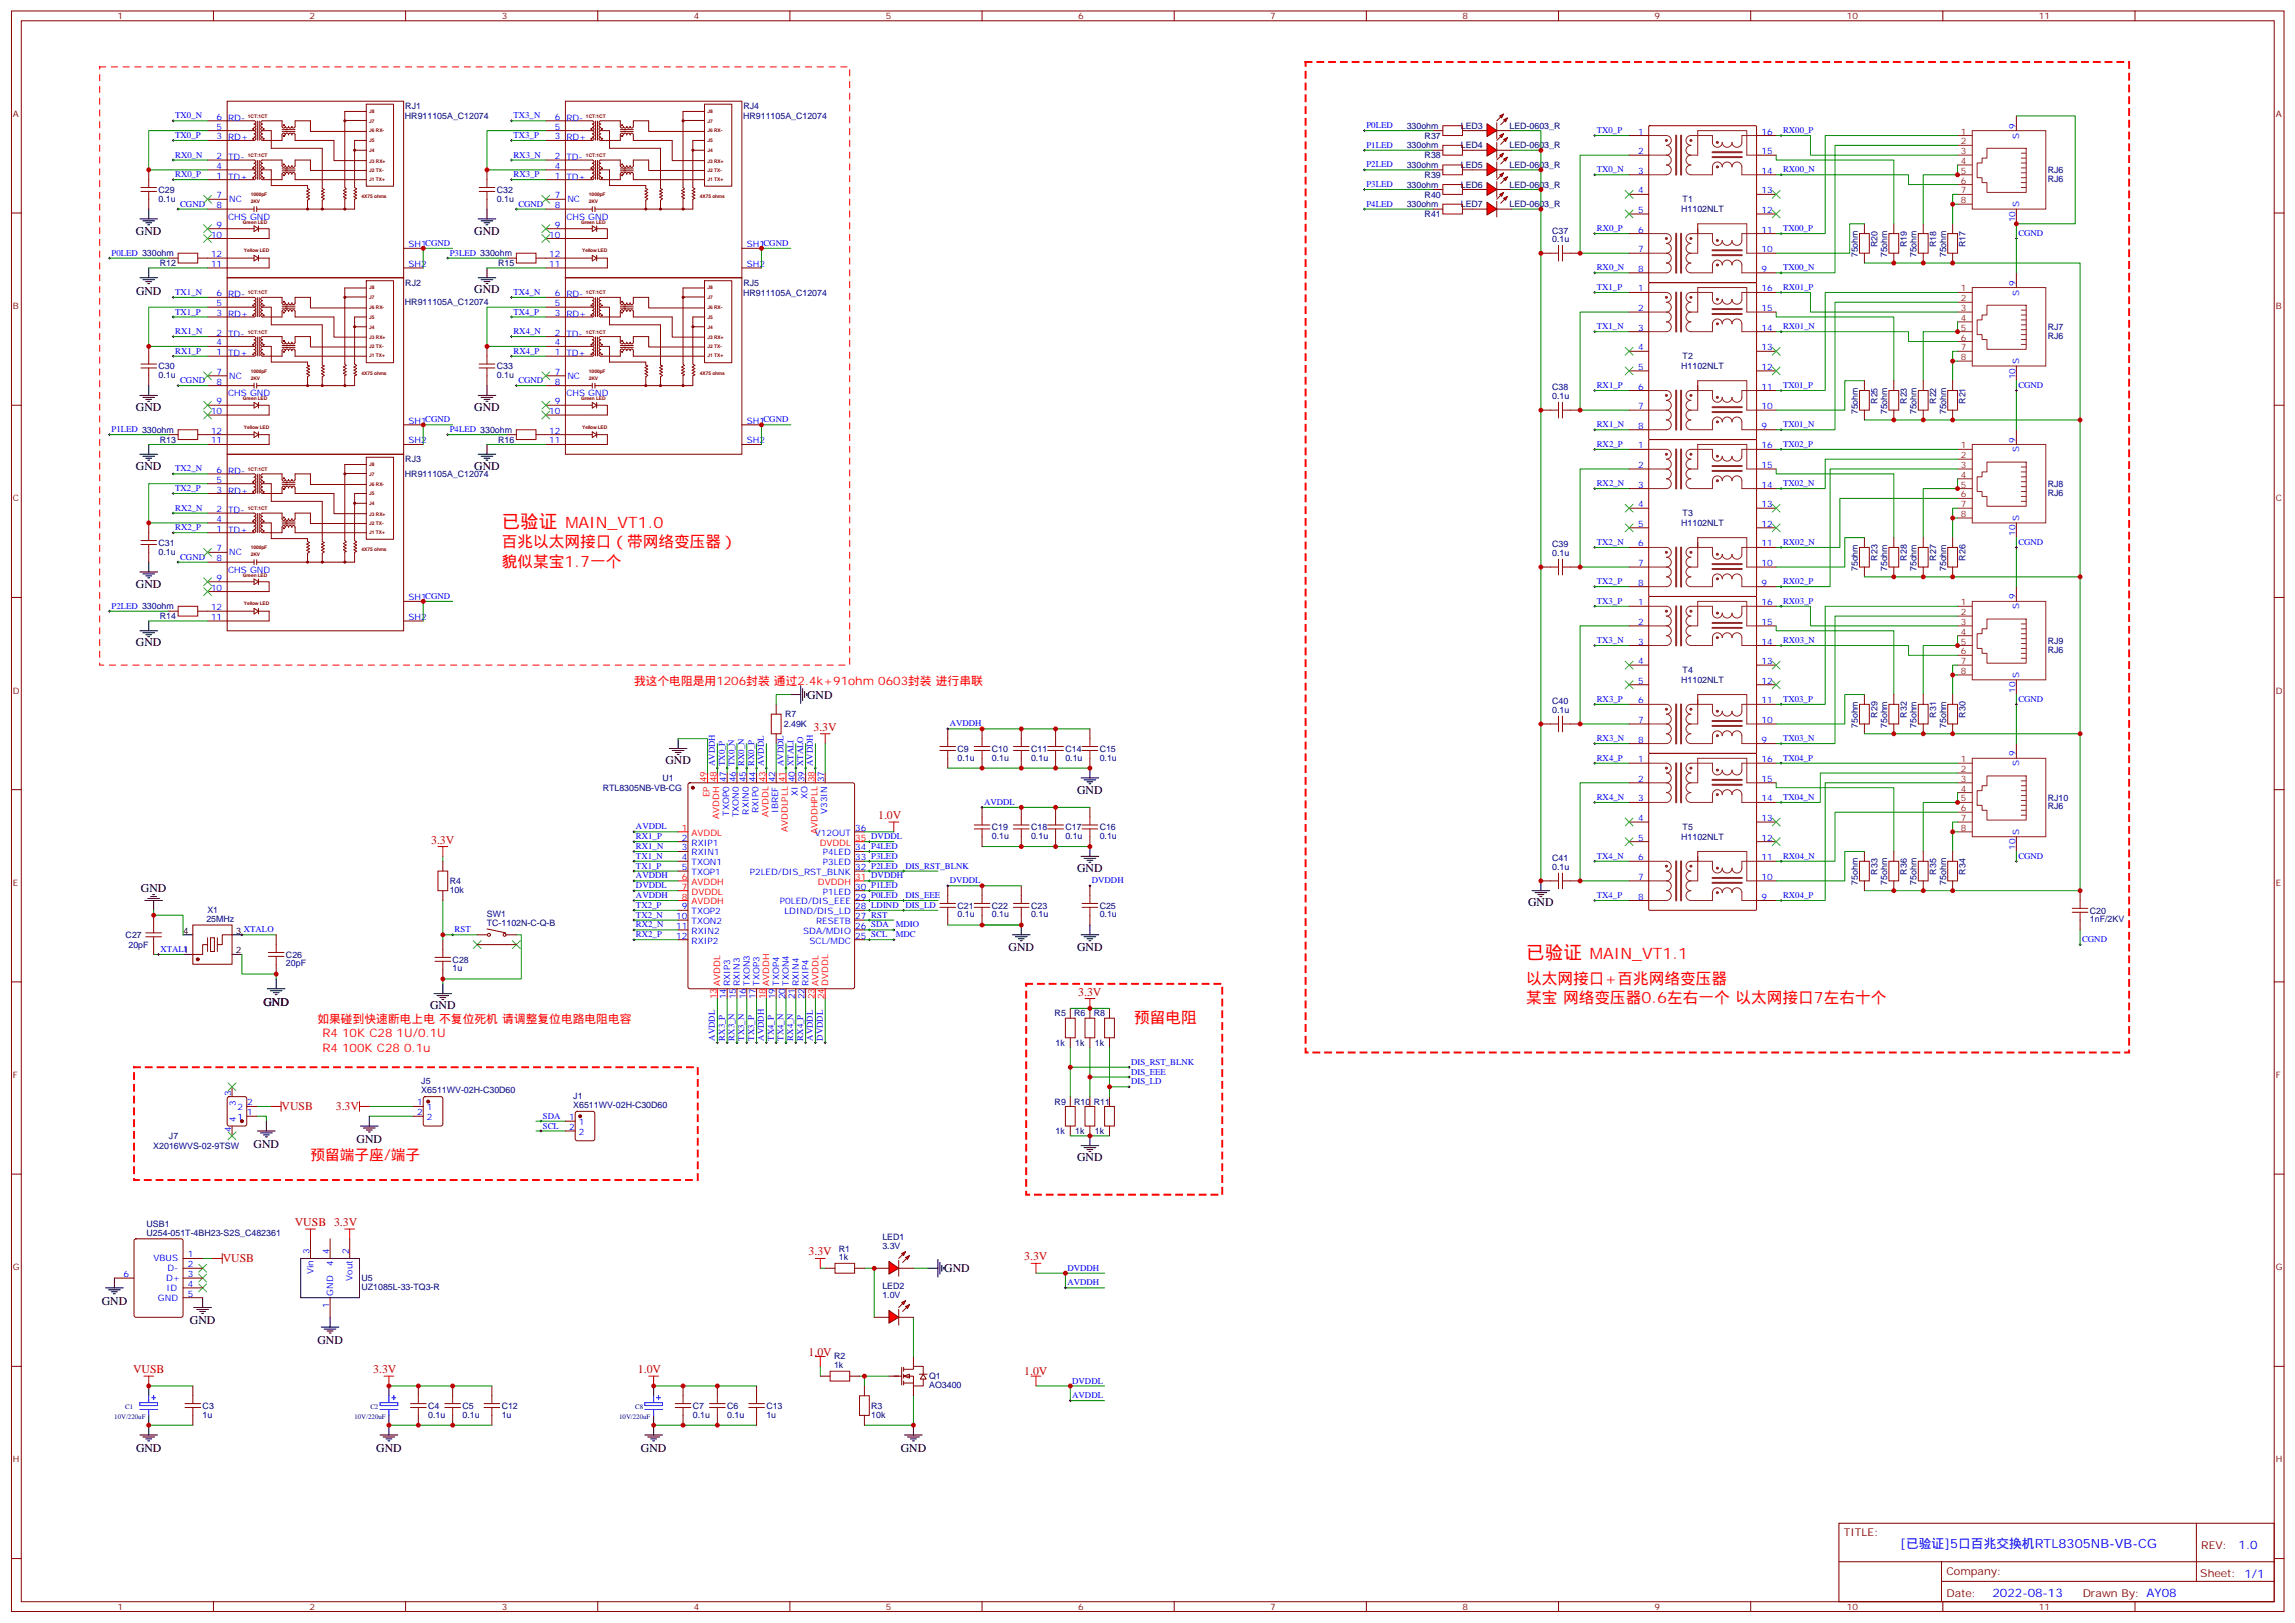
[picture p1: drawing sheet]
<svg xmlns="http://www.w3.org/2000/svg" width="826mm" height="584mm" viewBox="0 0 826 584" stroke-linecap="round" stroke-linejoin="round" font-family="sans-serif">
<defs><g id="words">
<g font-size="6.7" fill="#f00">
<text x="180.5" y="189.9">已验证</text>
<text x="549.2" y="345.1">已验证</text>
</g>
<g font-size="5.6" fill="#f00">
<text x="203.4" y="189.9">MAIN_VT1.0</text>
<text x="180.5" y="196.9">百兆以太网接口（带网络变压器）</text>
<text x="180.5" y="204">貌似某宝1.7一个</text>
<text x="572.1" y="345.1">MAIN_VT1.1</text>
<text x="549.2" y="353.9">以太网接口+百兆网络变压器</text>
<text x="549.2" y="361">某宝 网络变压器0.6左右一个 以太网接口7左右十个</text>
<text x="408.1" y="368">预留电阻</text>
</g>
<text font-size="5.3" fill="#f00" x="111.7" y="417.4">预留端子座/端子</text>
<text font-size="4.6" fill="#00f" x="683.8" y="557">[已验证]5口百兆交换机RTL8305NB-VB-CG</text>
<g font-size="4.2">
<text x="48.9" y="84.4">GND</text>
<text x="170.6" y="84.4">GND</text>
<text x="48.9" y="106">GND</text>
<text x="170.6" y="105.6">GND</text>
<text x="48.9" y="147.9">GND</text>
<text x="170.6" y="147.9">GND</text>
<text x="48.9" y="169.1">GND</text>
<text x="170.6" y="169.1">GND</text>
<text x="48.9" y="211.4">GND</text>
<text x="48.9" y="232.6">GND</text>
<text x="290.4" y="251.3">GND</text>
<text x="239.4" y="274.9">GND</text>
<text x="387.6" y="285.5">GND</text>
<text x="387.6" y="313.7">GND</text>
<text x="50.7" y="320.7">GND</text>
<text x="549.9" y="326">GND</text>
<text x="362.9" y="341.9">GND</text>
<text x="387.6" y="341.9">GND</text>
<text x="94.8" y="361.7">GND</text>
<text x="154.8" y="363.1">GND</text>
<text x="91.3" y="412.9">GND</text>
<text x="128.3" y="411.1">GND</text>
<text x="387.6" y="417.8">GND</text>
<text x="339.8" y="457.6">GND</text>
<text x="36.6" y="469.3">GND</text>
<text x="68.3" y="476.4">GND</text>
<text x="114.2" y="483.4">GND</text>
<text x="48.9" y="522.3">GND</text>
<text x="135.4" y="522.2">GND</text>
<text x="230.6" y="522.2">GND</text>
<text x="324.1" y="522.3">GND</text>
</g>
<g font-size="4.2" fill="#f00">
<text x="228.1" y="246.3">我这个电阻是用1206封装 通过2.4k+91ohm 0603封装 进行串联</text>
<text x="114.2" y="367.9">如果碰到快速断电上电 不复位死机 请调整复位电路电阻电容</text>
<text x="116" y="373.2">R4 10K C28 1U/0.1U</text>
<text x="116" y="378.5">R4 100K C28 0.1u</text>
</g>
<g font-size="4.2" fill="#c00">
<text x="292.7" y="262.9">3.3V</text>
<text x="316" y="294.6">1.0V</text>
<text x="155.1" y="303.4">3.3V</text>
<text x="388" y="358.1">3.3V</text>
<text x="101.3" y="399.4">VUSB</text>
<text x="120.8" y="399.4">3.3V</text>
<text x="106.1" y="441">VUSB 3.3V</text>
<text x="80.2" y="454.1">VUSB</text>
<text x="291" y="451.6">3.3V</text>
<text x="368.6" y="453.4">3.3V</text>
<text x="290.9" y="487.6">1.0V</text>
<text x="47.9" y="493.9">VUSB</text>
<text x="134.3" y="493.9">3.3V</text>
<text x="229.6" y="493.9">1.0V</text>
<text x="368.6" y="494.7">1.0V</text>
</g>
<g font-size="4.2" fill="#00f">
<text x="805.5" y="557.2">1.0</text>
<text x="717" y="574.6">2022-08-13</text>
</g>
<g font-size="3.9" fill="#800">
<text x="663.5" y="552.5">TITLE:</text>
<text x="792.1" y="557.2">REV:</text>
<text x="700.4" y="566.7">Company:</text>
<text x="791.7" y="567.3">Sheet: 1/1</text>
<text x="700.4" y="574.4">Date:</text>
<text x="749.4" y="574.5">Drawn By: AY08</text>
</g>
<g font-size="3.2" fill="#800">
<text x="42.2" y="6.9">1</text>
<text x="111.4" y="6.9">2</text>
<text x="180.5" y="6.9">3</text>
<text x="249.7" y="6.9">4</text>
<text x="318.8" y="6.9">5</text>
<text x="387.9" y="6.9">6</text>
<text x="457.1" y="6.9">7</text>
<text x="526.2" y="6.9">8</text>
<text x="595.4" y="6.9">9</text>
<text x="664.5" y="6.9">10</text>
<text x="733.7" y="6.9">11</text>
<text x="4.7" y="42.1">A</text>
<text x="818.9" y="42.1">A</text>
<text x="4.7" y="111.2">B</text>
<text x="818.9" y="111.2">B</text>
<text x="4.7" y="180.3">C</text>
<text x="818.9" y="180.3">C</text>
<text x="4.7" y="249.5">D</text>
<text x="818.9" y="249.5">D</text>
<text x="4.7" y="318.6">E</text>
<text x="818.9" y="318.6">E</text>
<text x="4.7" y="387.8">F</text>
<text x="818.9" y="387.8">F</text>
<text x="4.7" y="456.9">G</text>
<text x="818.9" y="456.9">G</text>
<text x="4.7" y="526.1">H</text>
<text x="818.9" y="526.1">H</text>
<text x="42.2" y="579.2">1</text>
<text x="111.4" y="579.2">2</text>
<text x="180.5" y="579.2">3</text>
<text x="249.7" y="579.2">4</text>
<text x="318.8" y="579.2">5</text>
<text x="387.9" y="579.2">6</text>
<text x="457.1" y="579.2">7</text>
<text x="526.2" y="579.2">8</text>
<text x="595.4" y="579.2">9</text>
<text x="664.5" y="579.2">10</text>
<text x="733.7" y="579.2">11</text>
</g>
<g font-size="3.2" fill="#000080">
<text x="145.8" y="39.3">RJ1</text>
<text x="267.6" y="39.3">RJ4</text>
<text x="145.7" y="42.8">HR911105A_C12074</text>
<text x="267.4" y="42.8">HR911105A_C12074</text>
<text x="506.2" y="46.4">330ohm</text>
<text x="525.6" y="46.4">LED3</text>
<text x="543.2" y="46.4">LED-0603_R</text>
<text x="506.2" y="53.4">330ohm</text>
<text x="512.6" y="49.9">R37</text>
<text x="525.6" y="53.4">LED4</text>
<text x="543.2" y="53.4">LED-0603_R</text>
<text x="512.6" y="56.9">R38</text>
<text x="506.2" y="60.5">330ohm</text>
<text x="512.6" y="64">R39</text>
<text x="525.6" y="60.5">LED5</text>
<text x="543.2" y="60.5">LED-0603_R</text>
<text x="736.8" y="65.4">RJ6</text>
<text x="736.8" y="62.3">RJ6</text>
<text x="57" y="69.3">C29</text>
<text x="178.8" y="69.3">C32</text>
<text x="506.2" y="67.5">330ohm</text>
<text x="512.6" y="71">R40</text>
<text x="525.6" y="67.5">LED6</text>
<text x="543.2" y="67.5">LED-0603_R</text>
<text x="57" y="72.5">0.1u</text>
<text x="178.8" y="72.5">0.1u</text>
<text x="506.2" y="74.6">330ohm</text>
<text x="525.6" y="74.6">LED7</text>
<text x="543.2" y="74.6">LED-0603_R</text>
<text x="605" y="76.3">H1102NLT</text>
<text x="605.5" y="72.8">T1</text>
<text x="512.6" y="78.1">R41</text>
<text x="558.5" y="84">C37</text>
<text x="558.5" y="87.2">0.1u</text>
<text x="675.5" y="88.8" transform="rotate(-90 675.5 88.8)">R20</text>
<text x="686.1" y="88.8" transform="rotate(-90 686.1 88.8)">R19</text>
<text x="696.7" y="88.8" transform="rotate(-90 696.7 88.8)">R18</text>
<text x="707.3" y="88.8" transform="rotate(-90 707.3 88.8)">R17</text>
<text x="57.6" y="95.7">R12</text>
<text x="179.3" y="95.7">R15</text>
<text x="668.5" y="92.6" transform="rotate(-90 668.5 92.6)">75ohm</text>
<text x="679.1" y="92.6" transform="rotate(-90 679.1 92.6)">75ohm</text>
<text x="689.7" y="92.6" transform="rotate(-90 689.7 92.6)">75ohm</text>
<text x="700.2" y="92.6" transform="rotate(-90 700.2 92.6)">75ohm</text>
<text x="145.8" y="102.8">RJ2</text>
<text x="267.4" y="106.3">HR911105A_C12074</text>
<text x="267.6" y="102.8">RJ5</text>
<text x="145.7" y="109.8">HR911105A_C12074</text>
<text x="736.8" y="118.7">RJ7</text>
<text x="736.8" y="121.8">RJ6</text>
<text x="605.5" y="129.2">T2</text>
<text x="57" y="136">0.1u</text>
<text x="57" y="132.8">C30</text>
<text x="178.8" y="136">0.1u</text>
<text x="178.8" y="132.8">C33</text>
<text x="605" y="132.8">H1102NLT</text>
<text x="558.5" y="143.7">0.1u</text>
<text x="558.5" y="140.4">C38</text>
<text x="668.5" y="149" transform="rotate(-90 668.5 149)">75ohm</text>
<text x="675.5" y="145.3" transform="rotate(-90 675.5 145.3)">R25</text>
<text x="679.1" y="149" transform="rotate(-90 679.1 149)">75ohm</text>
<text x="686.1" y="145.3" transform="rotate(-90 686.1 145.3)">R23</text>
<text x="689.7" y="149" transform="rotate(-90 689.7 149)">75ohm</text>
<text x="696.7" y="145.3" transform="rotate(-90 696.7 145.3)">R22</text>
<text x="700.2" y="149" transform="rotate(-90 700.2 149)">75ohm</text>
<text x="707.3" y="145.3" transform="rotate(-90 707.3 145.3)">R21</text>
<text x="57.6" y="159.2">R13</text>
<text x="179.3" y="159.2">R16</text>
<text x="145.8" y="166.3">RJ3</text>
<text x="145.7" y="171.6">HR911105A_C12074</text>
<text x="736.8" y="178.3">RJ6</text>
<text x="736.8" y="175.2">RJ8</text>
<text x="605.5" y="185.7">T3</text>
<text x="605" y="189.2">H1102NLT</text>
<text x="57" y="196.3">C31</text>
<text x="558.5" y="196.9">C39</text>
<text x="57" y="199.5">0.1u</text>
<text x="558.5" y="200.1">0.1u</text>
<text x="675.5" y="201.7" transform="rotate(-90 675.5 201.7)">R23</text>
<text x="686.1" y="201.7" transform="rotate(-90 686.1 201.7)">R28</text>
<text x="696.7" y="201.7" transform="rotate(-90 696.7 201.7)">R27</text>
<text x="707.3" y="201.7" transform="rotate(-90 707.3 201.7)">R26</text>
<text x="668.5" y="205.5" transform="rotate(-90 668.5 205.5)">75ohm</text>
<text x="679.1" y="205.5" transform="rotate(-90 679.1 205.5)">75ohm</text>
<text x="689.7" y="205.5" transform="rotate(-90 689.7 205.5)">75ohm</text>
<text x="700.2" y="205.5" transform="rotate(-90 700.2 205.5)">75ohm</text>
<text x="57.6" y="222.7">R14</text>
<text x="736.8" y="231.6">RJ9</text>
<text x="736.8" y="234.7">RJ6</text>
<text x="605" y="245.7">H1102NLT</text>
<text x="605.5" y="242.1">T4</text>
<text x="558.5" y="256.5">0.1u</text>
<text x="558.5" y="253.3">C40</text>
<text x="282" y="261.5">2.49K</text>
<text x="282.5" y="258">R7</text>
<text x="668.5" y="261.9" transform="rotate(-90 668.5 261.9)">75ohm</text>
<text x="675.5" y="258.1" transform="rotate(-90 675.5 258.1)">R29</text>
<text x="679.1" y="261.9" transform="rotate(-90 679.1 261.9)">75ohm</text>
<text x="686.1" y="258.1" transform="rotate(-90 686.1 258.1)">R32</text>
<text x="689.7" y="261.9" transform="rotate(-90 689.7 261.9)">75ohm</text>
<text x="696.7" y="258.1" transform="rotate(-90 696.7 258.1)">R31</text>
<text x="700.2" y="261.9" transform="rotate(-90 700.2 261.9)">75ohm</text>
<text x="707.3" y="258.1" transform="rotate(-90 707.3 258.1)">R30</text>
<text x="344.6" y="273.6">0.1u</text>
<text x="344.6" y="270.4">C9</text>
<text x="356.9" y="273.6">0.1u</text>
<text x="356.9" y="270.4">C10</text>
<text x="371" y="273.6">0.1u</text>
<text x="371" y="270.4">C11</text>
<text x="383.4" y="273.6">0.1u</text>
<text x="383.4" y="270.4">C14</text>
<text x="395.7" y="273.6">0.1u</text>
<text x="395.7" y="270.4">C15</text>
<text x="238.4" y="281">U1</text>
<text x="216.9" y="284.5">RTL8305NB-VB-CG</text>
<text x="736.8" y="291.2">RJ6</text>
<text x="736.8" y="288.1">RJ10</text>
<text x="356.9" y="298.6">C19</text>
<text x="371" y="298.6">C18</text>
<text x="383.4" y="298.6">C17</text>
<text x="395.7" y="298.6">C16</text>
<text x="605.5" y="298.6">T5</text>
<text x="356.9" y="301.8">0.1u</text>
<text x="371" y="301.8">0.1u</text>
<text x="383.4" y="301.8">0.1u</text>
<text x="395.7" y="301.8">0.1u</text>
<text x="605" y="302.1">H1102NLT</text>
<text x="558.5" y="309.8">C41</text>
<text x="558.5" y="313">0.1u</text>
<text x="675.5" y="314.6" transform="rotate(-90 675.5 314.6)">R33</text>
<text x="686.1" y="314.6" transform="rotate(-90 686.1 314.6)">R36</text>
<text x="696.7" y="314.6" transform="rotate(-90 696.7 314.6)">R35</text>
<text x="707.3" y="314.6" transform="rotate(-90 707.3 314.6)">R34</text>
<text x="161.8" y="321.2">10k</text>
<text x="161.8" y="318">R4</text>
<text x="668.5" y="318.4" transform="rotate(-90 668.5 318.4)">75ohm</text>
<text x="679.1" y="318.4" transform="rotate(-90 679.1 318.4)">75ohm</text>
<text x="689.7" y="318.4" transform="rotate(-90 689.7 318.4)">75ohm</text>
<text x="700.2" y="318.4" transform="rotate(-90 700.2 318.4)">75ohm</text>
<text x="74.6" y="328.5">X1</text>
<text x="175.2" y="329.9">SW1</text>
<text x="344.6" y="326.8">C21</text>
<text x="356.9" y="326.8">C22</text>
<text x="371" y="326.8">C23</text>
<text x="395.7" y="326.8">C25</text>
<text x="752" y="328.6">C20</text>
<text x="74.3" y="331.7">25MHz</text>
<text x="175.2" y="333.1">TC-1102N-C-Q-B</text>
<text x="344.6" y="330">0.1u</text>
<text x="356.9" y="330">0.1u</text>
<text x="371" y="330">0.1u</text>
<text x="395.7" y="330">0.1u</text>
<text x="752" y="331.7">1nF/2KV</text>
<text x="45.2" y="337.4">C27</text>
<text x="46.2" y="340.9">20pF</text>
<text x="102.9" y="347.7">20pF</text>
<text x="102.9" y="344.5">C26</text>
<text x="162.9" y="346.3">C28</text>
<text x="162.9" y="349.4">1u</text>
<text x="379.5" y="365.6">R5</text>
<text x="386.6" y="365.6">R6</text>
<text x="393.6" y="365.6">R8</text>
<text x="379.9" y="376.2">1k</text>
<text x="386.9" y="376.2">1k</text>
<text x="394" y="376.2">1k</text>
<text x="151.6" y="393.3">X6511WV-02H-C30D60</text>
<text x="151.6" y="390.1">J5</text>
<text x="206.3" y="395.4">J1</text>
<text x="206.3" y="398.6">X6511WV-02H-C30D60</text>
<text x="379.5" y="397.4">R9</text>
<text x="386.6" y="397.4">R10</text>
<text x="393.6" y="397.4">R11</text>
<text x="379.9" y="407.9">1k</text>
<text x="386.9" y="407.9">1k</text>
<text x="394" y="407.9">1k</text>
<text x="55.2" y="413.2">X2016WVS-02-9TSW</text>
<text x="60.8" y="409.7">J7</text>
<text x="52.7" y="441.5">USB1</text>
<text x="52.7" y="444.6">U254-051T-4BH23-S2S_C482361</text>
<text x="317.5" y="449.2">3.3V</text>
<text x="317.5" y="446">LED1</text>
<text x="301.9" y="453.4">1k</text>
<text x="301.9" y="450.2">R1</text>
<text x="130.1" y="460.9">U5</text>
<text x="130.1" y="464">UZ1085L-33-TQ3-R</text>
<text x="317.5" y="466.8">1.0V</text>
<text x="317.5" y="463.6">LED2</text>
<text x="300.1" y="489">R2</text>
<text x="300.1" y="492.2">1k</text>
<text x="334.3" y="496.2">Q1</text>
<text x="334.3" y="499.3">AO3400</text>
<text x="72.9" y="509.9">1u</text>
<text x="72.9" y="506.7">C3</text>
<text x="154.1" y="509.9">0.1u</text>
<text x="154.1" y="506.7">C4</text>
<text x="166.4" y="509.9">0.1u</text>
<text x="166.4" y="506.7">C5</text>
<text x="180.5" y="509.9">1u</text>
<text x="180.5" y="506.7">C12</text>
<text x="249.3" y="509.9">0.1u</text>
<text x="249.3" y="506.7">C7</text>
<text x="261.7" y="509.9">0.1u</text>
<text x="261.7" y="506.7">C6</text>
<text x="275.8" y="509.9">1u</text>
<text x="275.8" y="506.7">C13</text>
<text x="313.5" y="509.9">10k</text>
<text x="313.5" y="506.8">R3</text>
</g>
<g font-size="3.2" fill="#00f">
<text x="63" y="42.6">TX0_N</text>
<text x="78" y="43.1">6</text>
<text x="78" y="46.6">5</text>
<text x="82.1" y="43.5">RD-</text>
<text x="184.8" y="42.6">TX3_N</text>
<text x="199.7" y="43.1">6</text>
<text x="199.7" y="46.6">5</text>
<text x="203.8" y="43.5">RD-</text>
<text x="491.7" y="46.1">P0LED</text>
<text x="574.6" y="47.9">TX0_P</text>
<text x="641.6" y="47.9">RX00_P</text>
<text x="725.2" y="46.3" transform="rotate(-90 725.2 46.3)">9</text>
<text x="63" y="49.6">TX0_P</text>
<text x="78" y="50.2">3</text>
<text x="82.1" y="50.5">RD+</text>
<text x="184.7" y="49.6">TX3_P</text>
<text x="199.7" y="50.2">3</text>
<text x="203.8" y="50.5">RD+</text>
<text x="491.7" y="53.2">P1LED</text>
<text x="589.5" y="48.4">1</text>
<text x="633.8" y="48.4">16</text>
<text x="726.6" y="49.9" transform="rotate(-90 726.6 49.9)">S</text>
<text x="63" y="56.7">RX0_N</text>
<text x="78" y="57.2">2</text>
<text x="82.1" y="57.6">TD-</text>
<text x="184.7" y="56.7">RX3_N</text>
<text x="199.7" y="57.2">2</text>
<text x="203.8" y="57.6">TD-</text>
<text x="589.5" y="55.5">2</text>
<text x="633.8" y="55.5">15</text>
<text x="63" y="63.7">RX0_P</text>
<text x="78" y="64.3">1</text>
<text x="78" y="60.7">4</text>
<text x="82.1" y="64.6">TD+</text>
<text x="184.8" y="63.7">RX3_P</text>
<text x="199.7" y="64.3">1</text>
<text x="199.7" y="60.7">4</text>
<text x="203.8" y="64.6">TD+</text>
<text x="491.7" y="60.2">P2LED</text>
<text x="574.6" y="62">TX0_N</text>
<text x="589.5" y="62.5">3</text>
<text x="633.8" y="62.5">14</text>
<text x="641.6" y="62">RX00_N</text>
<text x="78" y="71.3">7</text>
<text x="199.7" y="71.3">7</text>
<text x="491.7" y="67.3">P3LED</text>
<text x="589.5" y="69.6">4</text>
<text x="633.8" y="69.6">13</text>
<text x="64.8" y="74.3">CGND</text>
<text x="78" y="74.9">8</text>
<text x="82.4" y="72.7">NC</text>
<text x="186.5" y="74.3">CGND</text>
<text x="199.7" y="74.9">8</text>
<text x="204.2" y="72.7">NC</text>
<text x="491.7" y="74.3">P4LED</text>
<text x="589.5" y="76.6">5</text>
<text x="633.8" y="76.6">12</text>
<text x="726.6" y="74.5" transform="rotate(-90 726.6 74.5)">S</text>
<text x="78" y="81.9">9</text>
<text x="82.1" y="79.1">CHS GND</text>
<text x="199.7" y="81.9">9</text>
<text x="203.8" y="79.1">CHS GND</text>
<text x="574.6" y="83.1">RX0_P</text>
<text x="589.5" y="83.7">6</text>
<text x="633.8" y="83.7">11</text>
<text x="641.6" y="83.1">TX00_P</text>
<text x="725.2" y="80" transform="rotate(-90 725.2 80)">10</text>
<text x="75.9" y="85.4">10</text>
<text x="147" y="89">SH1CGND</text>
<text x="197.7" y="85.4">10</text>
<text x="268.7" y="89">SH1CGND</text>
<text x="726.3" y="84.9">CGND</text>
<text x="40.1" y="92">P0LED 330ohm</text>
<text x="75.9" y="92.5">12</text>
<text x="161.8" y="92">P3LED 330ohm</text>
<text x="197.7" y="92.5">12</text>
<text x="589.5" y="90.7">7</text>
<text x="633.8" y="90.7">10</text>
<text x="75.9" y="96">11</text>
<text x="147" y="96">SH2</text>
<text x="197.7" y="96">11</text>
<text x="268.7" y="96">SH2</text>
<text x="574.6" y="97.3">RX0_N</text>
<text x="589.5" y="97.8">8</text>
<text x="633.8" y="97.8">9</text>
<text x="641.6" y="97.3">TX00_N</text>
<text x="63" y="106.1">TX1_N</text>
<text x="78" y="106.6">6</text>
<text x="82.1" y="107">RD-</text>
<text x="184.7" y="106.1">TX4_N</text>
<text x="199.7" y="106.6">6</text>
<text x="203.8" y="107">RD-</text>
<text x="574.6" y="104.3">TX1_P</text>
<text x="589.5" y="104.8">1</text>
<text x="633.8" y="104.8">16</text>
<text x="641.6" y="104.3">RX01_P</text>
<text x="725.2" y="102.7" transform="rotate(-90 725.2 102.7)">9</text>
<text x="726.6" y="106.3" transform="rotate(-90 726.6 106.3)">S</text>
<text x="63" y="113.1">TX1_P</text>
<text x="78" y="110.1">5</text>
<text x="78" y="113.7">3</text>
<text x="184.7" y="113.1">TX4_P</text>
<text x="199.7" y="110.1">5</text>
<text x="199.7" y="113.7">3</text>
<text x="589.5" y="111.9">2</text>
<text x="633.8" y="111.9">15</text>
<text x="82.1" y="114">RD+</text>
<text x="203.8" y="114">RD+</text>
<text x="574.6" y="118.4">TX1_N</text>
<text x="589.5" y="119">3</text>
<text x="633.8" y="119">14</text>
<text x="641.6" y="118.4">RX01_N</text>
<text x="63" y="120.2">RX1_N</text>
<text x="78" y="124.2">4</text>
<text x="78" y="120.7">2</text>
<text x="82.1" y="121.1">TD-</text>
<text x="184.7" y="120.2">RX4_N</text>
<text x="199.7" y="124.2">4</text>
<text x="199.7" y="120.7">2</text>
<text x="203.8" y="121.1">TD-</text>
<text x="63" y="127.2">RX1_P</text>
<text x="78" y="127.8">1</text>
<text x="82.1" y="128.1">TD+</text>
<text x="184.8" y="127.2">RX4_P</text>
<text x="199.7" y="127.8">1</text>
<text x="203.8" y="128.1">TD+</text>
<text x="589.5" y="126">4</text>
<text x="633.8" y="126">13</text>
<text x="726.6" y="131" transform="rotate(-90 726.6 131)">S</text>
<text x="64.8" y="137.8">CGND</text>
<text x="78" y="134.8">7</text>
<text x="82.4" y="136.2">NC</text>
<text x="186.5" y="137.8">CGND</text>
<text x="199.7" y="134.8">7</text>
<text x="204.2" y="136.2">NC</text>
<text x="589.5" y="133.1">5</text>
<text x="633.8" y="133.1">12</text>
<text x="725.2" y="136.4" transform="rotate(-90 725.2 136.4)">10</text>
<text x="78" y="138.4">8</text>
<text x="82.1" y="142.6">CHS GND</text>
<text x="199.7" y="138.4">8</text>
<text x="203.8" y="142.6">CHS GND</text>
<text x="574.6" y="139.6">RX1_P</text>
<text x="589.5" y="140.1">6</text>
<text x="633.8" y="140.1">11</text>
<text x="641.6" y="139.6">TX01_P</text>
<text x="726.3" y="139.6">CGND</text>
<text x="75.9" y="148.9">10</text>
<text x="78" y="145.4">9</text>
<text x="197.7" y="148.9">10</text>
<text x="199.7" y="145.4">9</text>
<text x="589.5" y="147.2">7</text>
<text x="633.8" y="147.2">10</text>
<text x="40.1" y="155.5">P1LED 330ohm</text>
<text x="75.9" y="156">12</text>
<text x="147" y="152.5">SH1CGND</text>
<text x="161.8" y="155.5">P4LED 330ohm</text>
<text x="197.7" y="156">12</text>
<text x="268.7" y="152.5">SH1CGND</text>
<text x="574.6" y="153.7">RX1_N</text>
<text x="589.5" y="154.2">8</text>
<text x="633.8" y="154.2">9</text>
<text x="641.6" y="153.7">TX01_N</text>
<text x="75.9" y="159.5">11</text>
<text x="147" y="159.5">SH2</text>
<text x="197.7" y="159.5">11</text>
<text x="268.7" y="159.5">SH2</text>
<text x="574.6" y="160.8">RX2_P</text>
<text x="589.5" y="161.3">1</text>
<text x="633.8" y="161.3">16</text>
<text x="641.6" y="160.8">TX02_P</text>
<text x="725.2" y="159.2" transform="rotate(-90 725.2 159.2)">9</text>
<text x="726.6" y="162.8" transform="rotate(-90 726.6 162.8)">S</text>
<text x="63" y="169.6">TX2_N</text>
<text x="78" y="170.1">6</text>
<text x="78" y="173.6">5</text>
<text x="82.1" y="170.5">RD-</text>
<text x="589.5" y="168.3">2</text>
<text x="633.8" y="168.3">15</text>
<text x="63" y="176.6">TX2_P</text>
<text x="78" y="177.2">3</text>
<text x="82.1" y="177.5">RD+</text>
<text x="574.6" y="174.9">RX2_N</text>
<text x="589.5" y="175.4">3</text>
<text x="633.8" y="175.4">14</text>
<text x="641.6" y="174.9">TX02_N</text>
<text x="63" y="183.7">RX2_N</text>
<text x="78" y="184.2">2</text>
<text x="82.1" y="184.6">TD-</text>
<text x="589.5" y="182.5">4</text>
<text x="633.8" y="182.5">13</text>
<text x="63" y="190.7">RX2_P</text>
<text x="78" y="191.3">1</text>
<text x="78" y="187.7">4</text>
<text x="82.1" y="191.6">TD+</text>
<text x="589.5" y="189.5">5</text>
<text x="633.8" y="189.5">12</text>
<text x="726.6" y="187.4" transform="rotate(-90 726.6 187.4)">S</text>
<text x="574.6" y="196">TX2_N</text>
<text x="589.5" y="196.6">6</text>
<text x="633.8" y="196.6">11</text>
<text x="641.6" y="196">RX02_N</text>
<text x="725.2" y="192.8" transform="rotate(-90 725.2 192.8)">10</text>
<text x="726.3" y="196">CGND</text>
<text x="64.8" y="201.3">CGND</text>
<text x="78" y="198.3">7</text>
<text x="78" y="201.9">8</text>
<text x="82.4" y="199.7">NC</text>
<text x="589.5" y="203.6">7</text>
<text x="633.8" y="203.6">10</text>
<text x="78" y="208.9">9</text>
<text x="82.1" y="206.1">CHS GND</text>
<text x="75.9" y="212.4">10</text>
<text x="147" y="216">SH1CGND</text>
<text x="574.6" y="210.1">TX2_P</text>
<text x="589.5" y="210.7">8</text>
<text x="633.8" y="210.7">9</text>
<text x="641.6" y="210.1">RX02_P</text>
<text x="725.2" y="215.6" transform="rotate(-90 725.2 215.6)">9</text>
<text x="40.1" y="219">P2LED 330ohm</text>
<text x="75.9" y="219.5">12</text>
<text x="574.6" y="217.2">TX3_P</text>
<text x="589.5" y="217.7">1</text>
<text x="633.8" y="217.7">16</text>
<text x="641.6" y="217.2">RX03_P</text>
<text x="726.6" y="219.2" transform="rotate(-90 726.6 219.2)">S</text>
<text x="75.9" y="223">11</text>
<text x="147" y="223">SH2</text>
<text x="589.5" y="224.8">2</text>
<text x="633.8" y="224.8">15</text>
<text x="574.6" y="231.3">TX3_N</text>
<text x="589.5" y="231.8">3</text>
<text x="633.8" y="231.8">14</text>
<text x="641.6" y="231.3">RX03_N</text>
<text x="589.5" y="238.9">4</text>
<text x="633.8" y="238.9">13</text>
<text x="589.5" y="246">5</text>
<text x="633.8" y="246">12</text>
<text x="726.6" y="243.8" transform="rotate(-90 726.6 243.8)">S</text>
<text x="725.2" y="249.3" transform="rotate(-90 725.2 249.3)">10</text>
<text x="574.6" y="252.5">RX3_P</text>
<text x="589.5" y="253">6</text>
<text x="633.8" y="253">11</text>
<text x="641.6" y="252.5">TX03_P</text>
<text x="726.3" y="252.5">CGND</text>
<text x="341.7" y="261.3">AVDDH</text>
<text x="589.5" y="260.1">7</text>
<text x="633.8" y="260.1">10</text>
<text x="574.6" y="266.6">RX3_N</text>
<text x="589.5" y="267.1">8</text>
<text x="633.8" y="267.1">9</text>
<text x="641.6" y="266.6">TX03_N</text>
<text x="574.6" y="273.6">RX4_P</text>
<text x="589.5" y="274.2">1</text>
<text x="633.8" y="274.2">16</text>
<text x="641.6" y="273.6">TX04_P</text>
<text x="725.2" y="272.1" transform="rotate(-90 725.2 272.1)">9</text>
<text x="726.6" y="275.6" transform="rotate(-90 726.6 275.6)">S</text>
<text x="261.3" y="281.4" transform="rotate(-90 261.3 281.4)">47 TX0_P</text>
<text x="264.8" y="281.4" transform="rotate(-90 264.8 281.4)">46 TX0_N</text>
<text x="268.4" y="281.4" transform="rotate(-90 268.4 281.4)">45 RX0_N</text>
<text x="271.9" y="281.4" transform="rotate(-90 271.9 281.4)">44 RX0_P</text>
<text x="278.9" y="281.4" transform="rotate(-90 278.9 281.4)">42</text>
<text x="286" y="281.4" transform="rotate(-90 286 281.4)">40 XTALI</text>
<text x="289.5" y="281.4" transform="rotate(-90 289.5 281.4)">39 XTALO</text>
<text x="296.6" y="281.4" transform="rotate(-90 296.6 281.4)">37</text>
<text x="589.5" y="281.2">2</text>
<text x="633.8" y="281.2">15</text>
<text x="287.1" y="286.4" transform="rotate(-90 287.1 286.4)">XI</text>
<text x="290.6" y="287.6" transform="rotate(-90 290.6 287.6)">XO</text>
<text x="574.6" y="287.8">RX4_N</text>
<text x="641.6" y="287.8">TX04_N</text>
<text x="262.4" y="293.5" transform="rotate(-90 262.4 293.5)">TXOP0</text>
<text x="265.9" y="293.9" transform="rotate(-90 265.9 293.9)">TXON0</text>
<text x="269.4" y="293" transform="rotate(-90 269.4 293)">RXIN0</text>
<text x="272.9" y="292.5" transform="rotate(-90 272.9 292.5)">RXIP0</text>
<text x="280" y="292.4" transform="rotate(-90 280 292.4)">IBREF</text>
<text x="297.6" y="292.8" transform="rotate(-90 297.6 292.8)">V33IN</text>
<text x="354.1" y="289.5">AVDDL</text>
<text x="589.5" y="288.3">3</text>
<text x="633.8" y="288.3">14</text>
<text x="228.9" y="298.3">AVDDL</text>
<text x="307.7" y="298.9">36</text>
<text x="589.5" y="295.3">4</text>
<text x="633.8" y="295.3">13</text>
<text x="228.8" y="301.9">RX1_P</text>
<text x="228.8" y="305.4">RX1_N</text>
<text x="245.4" y="302.4">2</text>
<text x="245.4" y="305.9">3</text>
<text x="248.8" y="304.2">RXIP1</text>
<text x="293.2" y="300.6">V12OUT</text>
<text x="307.7" y="305.9">34 P4LED</text>
<text x="589.5" y="302.4">5</text>
<text x="633.8" y="302.4">12</text>
<text x="725.2" y="305.7" transform="rotate(-90 725.2 305.7)">10</text>
<text x="726.6" y="300.3" transform="rotate(-90 726.6 300.3)">S</text>
<text x="228.8" y="308.9">TX1_N</text>
<text x="245.4" y="309.5">4</text>
<text x="248.8" y="307.7">RXIN1</text>
<text x="248.8" y="311.2">TXON1</text>
<text x="296.1" y="311.2">P3LED</text>
<text x="296.1" y="307.7">P4LED</text>
<text x="307.7" y="309.5">33 P3LED</text>
<text x="574.6" y="308.9">TX4_N</text>
<text x="589.5" y="309.5">6</text>
<text x="633.8" y="309.5">11</text>
<text x="641.6" y="308.9">RX04_N</text>
<text x="726.3" y="308.9">CGND</text>
<text x="228.8" y="316">AVDDH</text>
<text x="228.8" y="312.5">TX1_P</text>
<text x="245.4" y="313">5</text>
<text x="248.8" y="314.7">TXOP1</text>
<text x="269.8" y="314.7">P2LED/DIS_RST_BLNK</text>
<text x="307.7" y="313">32 P2LED</text>
<text x="325.9" y="312.5">DIS_RST_BLNK</text>
<text x="341.7" y="317.7">DVDDL</text>
<text x="392.9" y="317.7">DVDDH</text>
<text x="589.5" y="316.5">7</text>
<text x="633.8" y="316.5">10</text>
<text x="228.8" y="319.5">DVDDL</text>
<text x="228.8" y="323">AVDDH</text>
<text x="296.1" y="321.8">P1LED</text>
<text x="307.7" y="323.6">29 P0LED</text>
<text x="307.7" y="320">30 P1LED</text>
<text x="325.9" y="323">DIS_EEE</text>
<text x="574.6" y="323">TX4_P</text>
<text x="589.5" y="323.6">8</text>
<text x="633.8" y="323.6">9</text>
<text x="641.6" y="323">RX04_P</text>
<text x="228.8" y="326.6">TX2_P</text>
<text x="245.4" y="327.1">9</text>
<text x="248.8" y="328.9">TXOP2</text>
<text x="280.6" y="325.3">P0LED/DIS_EEE</text>
<text x="282.2" y="328.9">LDIND/DIS_LD</text>
<text x="307.7" y="327.1">28 LDIND</text>
<text x="325.9" y="326.6">DIS_LD</text>
<text x="163.6" y="335.4">RST</text>
<text x="228.8" y="330.1">TX2_N</text>
<text x="228.8" y="333.6">RX2_N</text>
<text x="243.3" y="330.6">10</text>
<text x="243.3" y="334.2">11</text>
<text x="248.8" y="332.4">TXON2</text>
<text x="248.8" y="335.9">RXIN2</text>
<text x="289" y="335.9">SDA/MDIO</text>
<text x="293.7" y="332.4">RESETB</text>
<text x="307.7" y="334.2">26 SDA</text>
<text x="307.7" y="330.6">27 RST</text>
<text x="322.3" y="333.6">MDIO</text>
<text x="228.8" y="337.1">RX2_P</text>
<text x="243.3" y="337.7">12</text>
<text x="248.8" y="339.4">RXIP2</text>
<text x="291.3" y="339.4">SCL/MDC</text>
<text x="307.7" y="337.7">25 SCL</text>
<text x="322.3" y="337.1">MDC</text>
<text x="749.2" y="338.9">CGND</text>
<text x="57.7" y="342.4">XTALI1</text>
<text x="261.3" y="359.5" transform="rotate(-90 261.3 359.5)">14</text>
<text x="262.7" y="354.6" transform="rotate(-90 262.7 354.6)">RXIP3</text>
<text x="264.8" y="359.5" transform="rotate(-90 264.8 359.5)">15</text>
<text x="266.2" y="354.6" transform="rotate(-90 266.2 354.6)">RXIN3</text>
<text x="268.4" y="359.5" transform="rotate(-90 268.4 359.5)">16</text>
<text x="269.8" y="354.6" transform="rotate(-90 269.8 354.6)">TXON3</text>
<text x="271.9" y="359.5" transform="rotate(-90 271.9 359.5)">17</text>
<text x="273.3" y="354.6" transform="rotate(-90 273.3 354.6)">TXOP3</text>
<text x="278.9" y="359.5" transform="rotate(-90 278.9 359.5)">19</text>
<text x="280.4" y="354.6" transform="rotate(-90 280.4 354.6)">TXOP4</text>
<text x="282.5" y="359.5" transform="rotate(-90 282.5 359.5)">20</text>
<text x="283.9" y="354.6" transform="rotate(-90 283.9 354.6)">TXON4</text>
<text x="286" y="359.5" transform="rotate(-90 286 359.5)">21</text>
<text x="287.4" y="354.6" transform="rotate(-90 287.4 354.6)">RXIN4</text>
<text x="289.5" y="359.5" transform="rotate(-90 289.5 359.5)">22</text>
<text x="290.9" y="354.6" transform="rotate(-90 290.9 354.6)">RXIP4</text>
<text x="257.2" y="374.4" transform="rotate(-90 257.2 374.4)">AVDDL</text>
<text x="260.8" y="374.4" transform="rotate(-90 260.8 374.4)">RX3_P</text>
<text x="264.3" y="374.4" transform="rotate(-90 264.3 374.4)">RX3_N</text>
<text x="267.8" y="374.4" transform="rotate(-90 267.8 374.4)">TX3_N</text>
<text x="271.4" y="374.4" transform="rotate(-90 271.4 374.4)">TX3_P</text>
<text x="274.9" y="374.4" transform="rotate(-90 274.9 374.4)">AVDDH</text>
<text x="278.4" y="374.4" transform="rotate(-90 278.4 374.4)">TX4_P</text>
<text x="281.9" y="374.4" transform="rotate(-90 281.9 374.4)">TX4_N</text>
<text x="285.5" y="374.4" transform="rotate(-90 285.5 374.4)">RX4_N</text>
<text x="289" y="374.4" transform="rotate(-90 289 374.4)">RX4_P</text>
<text x="292.5" y="374.4" transform="rotate(-90 292.5 374.4)">AVDDL</text>
<text x="296.1" y="374.4" transform="rotate(-90 296.1 374.4)">DVDDL</text>
<text x="407" y="383">DIS_RST_BLNK</text>
<text x="407" y="386.5">DIS_EEE</text>
<text x="83.1" y="394.3" transform="rotate(-90 83.1 394.3)">3</text>
<text x="407" y="390.1">DIS_LD</text>
<text x="84.9" y="397.8" transform="rotate(-90 84.9 397.8)">3</text>
<text x="85.5" y="399.4">2</text>
<text x="89" y="401.2">1</text>
<text x="89" y="397.7">2</text>
<text x="150.1" y="397.7">1</text>
<text x="150.1" y="401.2">2</text>
<text x="153.6" y="399.4">1</text>
<text x="83.1" y="407.3" transform="rotate(-90 83.1 407.3)">4</text>
<text x="84.9" y="403.8" transform="rotate(-90 84.9 403.8)">4</text>
<text x="85.5" y="402.9">1</text>
<text x="153.6" y="402.9">2</text>
<text x="195.3" y="402.4">SDA</text>
<text x="195.3" y="405.9">SCL</text>
<text x="204.8" y="402.9">1</text>
<text x="204.8" y="406.5">2</text>
<text x="208.3" y="404.7">1</text>
<text x="208.3" y="408.2">2</text>
<text x="55.3" y="453.7">VBUS</text>
<text x="67.6" y="455.9">2</text>
<text x="67.6" y="452.3">1</text>
<text x="111.4" y="450.9" transform="rotate(-90 111.4 450.9)">3</text>
<text x="118.4" y="450.9" transform="rotate(-90 118.4 450.9)">4</text>
<text x="119.8" y="455.4" transform="rotate(-90 119.8 455.4)">4</text>
<text x="125.5" y="450.9" transform="rotate(-90 125.5 450.9)">2</text>
<text x="44.4" y="459.4">6</text>
<text x="59.8" y="460.8">D+</text>
<text x="60.2" y="457.3">D-</text>
<text x="67.6" y="459.4">3</text>
<text x="112.8" y="458.4" transform="rotate(-90 112.8 458.4)">Vin</text>
<text x="126.9" y="460.7" transform="rotate(-90 126.9 460.7)">Vout</text>
<text x="384.1" y="457.1">DVDDH</text>
<text x="56.8" y="467.9">GND</text>
<text x="60" y="464.3">ID</text>
<text x="67.6" y="462.9">4</text>
<text x="67.6" y="466.4">5</text>
<text x="119.8" y="466.1" transform="rotate(-90 119.8 466.1)">GND</text>
<text x="384.1" y="462.4">AVDDH</text>
<text x="118.4" y="470.6" transform="rotate(-90 118.4 470.6)">1</text>
<text x="385.8" y="497.7">DVDDL</text>
<text x="385.8" y="503">AVDDL</text>
</g>
<g font-size="3.2" fill="#8d2323">
<text x="705.6" y="48.4">1</text>
<text x="705.6" y="51.9">2</text>
<text x="705.6" y="55.5">3</text>
<text x="705.6" y="59">4</text>
<text x="705.6" y="62.5">5</text>
<text x="705.6" y="66">6</text>
<text x="705.6" y="69.6">7</text>
<text x="705.6" y="73.1">8</text>
<text x="705.6" y="104.8">1</text>
<text x="705.6" y="108.4">2</text>
<text x="705.6" y="111.9">3</text>
<text x="705.6" y="115.4">4</text>
<text x="705.6" y="119">5</text>
<text x="705.6" y="122.5">6</text>
<text x="705.6" y="126">7</text>
<text x="705.6" y="129.5">8</text>
<text x="705.6" y="161.3">1</text>
<text x="705.6" y="164.8">2</text>
<text x="705.6" y="168.3">3</text>
<text x="705.6" y="171.9">4</text>
<text x="705.6" y="175.4">5</text>
<text x="705.6" y="178.9">6</text>
<text x="705.6" y="182.5">7</text>
<text x="705.6" y="186">8</text>
<text x="705.6" y="217.7">1</text>
<text x="705.6" y="221.3">2</text>
<text x="705.6" y="224.8">3</text>
<text x="705.6" y="228.3">4</text>
<text x="705.6" y="231.8">5</text>
<text x="705.6" y="235.4">6</text>
<text x="705.6" y="238.9">7</text>
<text x="705.6" y="242.4">8</text>
<text x="705.6" y="274.2">1</text>
<text x="705.6" y="277.7">2</text>
<text x="705.6" y="281.2">3</text>
<text x="705.6" y="284.8">4</text>
<text x="705.6" y="288.3">5</text>
<text x="705.6" y="291.8">6</text>
<text x="705.6" y="295.3">7</text>
<text x="705.6" y="298.9">8</text>
</g>
<g font-size="3.2" fill="#f00">
<text x="254.2" y="281.4" transform="rotate(-90 254.2 281.4)">49</text>
<text x="257.8" y="281.4" transform="rotate(-90 257.8 281.4)">48 AVDDH</text>
<text x="275.4" y="281.4" transform="rotate(-90 275.4 281.4)">43 AVDDL</text>
<text x="282.5" y="281.4" transform="rotate(-90 282.5 281.4)">41 AVDDL</text>
<text x="293.1" y="281.4" transform="rotate(-90 293.1 281.4)">38 AVDDH</text>
<text x="255.3" y="286.8" transform="rotate(-90 255.3 286.8)">EP</text>
<text x="276.5" y="293.9" transform="rotate(-90 276.5 293.9)">AVDDL</text>
<text x="245.4" y="298.9">1</text>
<text x="258.8" y="294.5" transform="rotate(-90 258.8 294.5)">AVDDH</text>
<text x="283.5" y="299.3" transform="rotate(-90 283.5 299.3)">AVDDLPLL</text>
<text x="294.1" y="299.9" transform="rotate(-90 294.1 299.9)">AVDDHPLL</text>
<text x="248.8" y="300.6">AVDDL</text>
<text x="294.9" y="304.2">DVDDL</text>
<text x="307.7" y="302.4">35 DVDDL</text>
<text x="245.4" y="316.5">6</text>
<text x="307.7" y="316.5">31 DVDDH</text>
<text x="245.4" y="320">7</text>
<text x="245.4" y="323.6">8</text>
<text x="248.8" y="318.3">AVDDH</text>
<text x="248.8" y="321.8">DVDDL</text>
<text x="294.3" y="318.3">DVDDH</text>
<text x="248.8" y="325.3">AVDDH</text>
<text x="257.8" y="359.5" transform="rotate(-90 257.8 359.5)">13</text>
<text x="259.2" y="354.6" transform="rotate(-90 259.2 354.6)">AVDDL</text>
<text x="275.4" y="359.5" transform="rotate(-90 275.4 359.5)">18</text>
<text x="276.8" y="354.6" transform="rotate(-90 276.8 354.6)">AVDDH</text>
<text x="293.1" y="359.5" transform="rotate(-90 293.1 359.5)">23</text>
<text x="294.5" y="354.6" transform="rotate(-90 294.5 354.6)">AVDDL</text>
<text x="296.6" y="359.5" transform="rotate(-90 296.6 359.5)">24</text>
<text x="298" y="354.6" transform="rotate(-90 298 354.6)">DVDDL</text>
</g>
<g font-size="3.2">
<text x="66" y="335.9">4</text>
<text x="84.9" y="335.9">3 XTALO</text>
<text x="84.9" y="343">2</text>
</g>
<g font-size="2.5" fill="#000080">
<text x="45.1" y="506.7">C1</text>
<text x="133.3" y="506.7">C2</text>
<text x="228.5" y="506.7">C8</text>
<text x="41.1" y="510.3">10V/220uF</text>
<text x="127.5" y="510.3">10V/220uF</text>
<text x="222.8" y="510.3">10V/220uF</text>
</g>
<g font-size="1.8" fill="#800">
<text x="132.9" y="40.6">J8</text>
<text x="254.6" y="40.6">J8</text>
<text x="89.1" y="42.4">1CT:1CT</text>
<text x="132.9" y="44.2">J7</text>
<text x="132.9" y="47.6">J6 RX-</text>
<text x="210.9" y="42.4">1CT:1CT</text>
<text x="254.6" y="44.2">J7</text>
<text x="254.6" y="47.6">J6 RX-</text>
<text x="132.9" y="51.2">J5</text>
<text x="254.6" y="51.2">J5</text>
<text x="89.1" y="56.5">1CT:1CT</text>
<text x="132.9" y="54.8">J4</text>
<text x="132.9" y="58.6">J3 RX+</text>
<text x="210.9" y="56.5">1CT:1CT</text>
<text x="254.6" y="54.8">J4</text>
<text x="254.6" y="58.6">J3 RX+</text>
<text x="132.9" y="61.8">J2 TX-</text>
<text x="132.9" y="65">J1 TX+</text>
<text x="254.6" y="61.8">J2 TX-</text>
<text x="254.6" y="65">J1 TX+</text>
<text x="90.2" y="70.6">1000pF</text>
<text x="130.1" y="71.3">4X75 ohms</text>
<text x="211.9" y="70.6">1000pF</text>
<text x="251.8" y="71.3">4X75 ohms</text>
<text x="90.2" y="73">2KV</text>
<text x="211.9" y="73">2KV</text>
<text x="87.4" y="80.4">Green LED</text>
<text x="209.1" y="80.4">Green LED</text>
<text x="87.8" y="90.7">Yellow LED</text>
<text x="209.5" y="90.7">Yellow LED</text>
<text x="89.1" y="105.9">1CT:1CT</text>
<text x="132.9" y="104.1">J8</text>
<text x="132.9" y="107.7">J7</text>
<text x="210.9" y="105.9">1CT:1CT</text>
<text x="254.6" y="104.1">J8</text>
<text x="254.6" y="107.7">J7</text>
<text x="132.9" y="111.1">J6 RX-</text>
<text x="254.6" y="111.1">J6 RX-</text>
<text x="132.9" y="114.7">J5</text>
<text x="132.9" y="118.3">J4</text>
<text x="254.6" y="114.7">J5</text>
<text x="254.6" y="118.3">J4</text>
<text x="89.1" y="120">1CT:1CT</text>
<text x="132.9" y="122.1">J3 RX+</text>
<text x="132.9" y="125.3">J2 TX-</text>
<text x="210.9" y="120">1CT:1CT</text>
<text x="254.6" y="122.1">J3 RX+</text>
<text x="254.6" y="125.3">J2 TX-</text>
<text x="132.9" y="128.5">J1 TX+</text>
<text x="254.6" y="128.5">J1 TX+</text>
<text x="90.2" y="134.1">1000pF</text>
<text x="90.2" y="136.5">2KV</text>
<text x="130.1" y="134.8">4X75 ohms</text>
<text x="211.9" y="134.1">1000pF</text>
<text x="211.9" y="136.5">2KV</text>
<text x="251.8" y="134.8">4X75 ohms</text>
<text x="87.4" y="143.9">Green LED</text>
<text x="209.1" y="143.9">Green LED</text>
<text x="87.8" y="154.2">Yellow LED</text>
<text x="209.5" y="154.2">Yellow LED</text>
<text x="132.9" y="167.6">J8</text>
<text x="89.1" y="169.4">1CT:1CT</text>
<text x="132.9" y="171.2">J7</text>
<text x="132.9" y="178.2">J5</text>
<text x="132.9" y="174.6">J6 RX-</text>
<text x="89.1" y="183.5">1CT:1CT</text>
<text x="132.9" y="181.8">J4</text>
<text x="132.9" y="185.6">J3 RX+</text>
<text x="132.9" y="188.8">J2 TX-</text>
<text x="132.9" y="192">J1 TX+</text>
<text x="90.2" y="197.6">1000pF</text>
<text x="90.2" y="200">2KV</text>
<text x="130.1" y="198.3">4X75 ohms</text>
<text x="87.4" y="207.4">Green LED</text>
<text x="87.8" y="217.7">Yellow LED</text>
</g>
</g></defs>
<g fill="none" stroke="#870000" stroke-width=".36">
<path d="M4.1 4h817.8v575.7h-817.8zM7.7 7.5h810.6v568.7h-810.6zM76.8 4v3.5M145.9 4v3.5M215.1 4v3.5M284.2 4v3.5M353.4 4v3.5M422.5 4v3.5M491.7 4v3.5M560.8 4v3.5M630 4v3.5M699.1 4v3.5"/>
<path d="M768.2 4v3.5M4.1 76.6h3.6M818.3 76.6h3.6M4.1 145.8h3.6M818.3 145.8h3.6M4.1 214.9h3.6M818.3 214.9h3.6M261.7 278.1v3.5M265.2 278.1v3.5M268.7 278.1v3.5M272.2 278.1v3.5M279.3 278.1v3.5"/>
<path d="M286.3 278.1v3.5M289.9 278.1v3.5M296.9 278.1v3.5M4.1 284.1h3.6M247.8 281.8l.4-.2h58.6l.5 .2 .2 .5v72.7l-.2 .5-.5 .2h-58.6l-.4-.3-.3-.4v-72.7zM307.5 299.2h3.5M818.3 284.1h3.6M244 302.8h3.5M244 306.3h3.5M244 309.8h3.5M244 313.3h3.5M307.5 306.3h3.5"/>
<path d="M307.5 309.8h3.5M307.5 313.3h3.5M244 327.4h3.5M244 331h3.5M244 334.5h3.5M244 338h3.5M307.5 327.4h3.5M307.5 331h3.5M307.5 334.5h3.5M307.5 338h3.5M307.5 323.9h3.5M307.5 320.4h3.5"/>
<path d="M4.1 353.2h3.6M261.7 355.7v3.5M265.2 355.7v3.5M268.7 355.7v3.5M272.2 355.7v3.5M279.3 355.7v3.5M282.8 355.7v3.5M286.3 355.7v3.5M289.9 355.7v3.5M818.3 353.2h3.6M4.1 422.3h3.6M818.3 422.3h3.6"/>
<path d="M111.7 445.6v7.1M118.8 445.6v7.1M125.8 445.6v7.1M118.8 466.8v7.1M4.1 491.5h3.6M818.3 491.5h3.6M661.7 547.9h156.6v28.3h-156.6zM790.3 548v20.8M4.1 560.6h3.6M76.8 576.2v3.5M145.9 576.2v3.5M215.1 576.2v3.5"/>
<path d="M284.2 576.2v3.5M353.4 576.2v3.5M422.5 576.2v3.5M491.7 576.2v3.5M560.8 576.2v3.5M630 576.2v3.5M661.7 561.8h156.5M698.6 568.8h119.6M698.6 561.8v14.1M699.1 576.2v3.5M768.2 576.2v3.5M818.3 560.6h3.6"/>
</g>
<circle cx="249.3" cy="283.4" r=".53" fill="#870000" stroke="#870000" stroke-width=".36"/>
<g fill="none" stroke="#f00" stroke-width=".36">
<path d="M254.6 278.1v3.5M258.1 278.1v3.5M275.8 278.1v3.5M282.8 278.1v3.5M293.4 278.1v3.5M244 299.2h3.5M244 316.9h3.5M307.5 316.9h3.5M307.5 302.8h3.5M244 320.4h3.5M244 323.9h3.5M258.1 355.7v3.5"/>
<path d="M275.8 355.7v3.5M293.4 355.7v3.5M296.9 355.7v3.5"/>
</g>
<path d="M108.2 452.7h21.2v14.1h-21.2zM115.6 477.4h6.4M116.7 478.1h4.2M117.7 478.8h2.1M118.4 479.5h.7M118.8 473.9v3.5" fill="none" stroke="#000" stroke-width=".36"/>
<path d="M110 442.1h3.5M111.7 442.1v3.5M124.1 442.1h3.5M125.8 442.1v3.5" fill="none" stroke="#c00" stroke-width=".36"/>
<g fill="#fff" stroke="#870000" stroke-width=".36">
<path d="M325.2 495l2.1-.7v1.4z"/>
<path d="M332.2 494.3l1.1 1.8h-2.1z"/>
</g>
<g fill="none" stroke="#870000" stroke-width=".36">
<path d="M177 498.5v3.6M272.2 498.5v3.6M311 498.5v3.6M319.9 495h4.5M324.4 491.8v6.4M325.2 492.5h3.5v-1h3.5v2.8M325.2 495h3.5v3.5h3.5v-2.4M325.2 497.5h3.5M325.2 491.8v1.5M325.2 494.3v1.4M325.2 496.8v1.4M328.7 488v3.5"/>
<path d="M328.7 498.5v3.6M330.8 494.3h2.8M177 509.1v3.6M272.2 509.1v3.6M311 509.1v3.6"/>
</g>
<g fill="none" stroke="#008700" stroke-width=".36">
<path d="M72.9 452.7h3.5M295.2 456.2h1.7M311 456.2h3.6v17.7M328.7 456.2h5.3M372.8 458h24.7M383.4 458v5.3h14.1M328.7 473.9v14.1M295.2 491.5v3.5M309.3 495h10.6M311 495v3.5M372.8 498.5h24.7M385.1 498.5v5.3h12.4"/>
<path d="M259.9 512.7h12.3M328.7 502.1v10.6h-17.7"/>
</g>
<g fill="none" stroke="#000" stroke-width=".36">
<path d="M334 456.2h3.5M337.5 453v6.4M338.2 454.1v4.2M338.9 455.2v2.1M339.6 455.9v.7M383 458h.7M383.4 457.6v.7M383 463.3h.7M383.4 462.9v.7M384.8 498.5h.7M385.1 498.2v.7M325.5 516.2h6.4"/>
<path d="M326.6 516.9h4.2M327.6 517.6h2.1M328.3 518.3h.7M328.7 512.7v3.5M384.8 503.8h.7M385.1 503.5v.7"/>
</g>
<path d="M293.4 452.7h3.5M295.2 452.7v3.5M371 454.4h3.5M372.8 454.4v3.6M293.4 488h3.5M295.2 488v3.5M371 495h3.5M372.8 495v3.5" fill="none" stroke="#c00" stroke-width=".36"/>
<path d="M71.5 454.8l2.8 2.8M74.3 454.8l-2.8 2.8" fill="none" stroke="#3c3" stroke-width=".36"/>
<path d="M174.2 506.3h5.6M174.2 504.9h5.6M177 502.1v2.8M177 506.3v2.8M269.4 506.3h5.7M269.4 504.9h5.7M272.2 502.1v2.8M272.2 506.3v2.8M309.3 502.1h3.5v7h-3.5z" fill="none" stroke="#a10000" stroke-width=".36"/>
<g fill="#f00" stroke="#870000" stroke-width=".36">
<path d="M319.9 471.4l3.5 2.5-3.5 2.1z"/>
<path d="M323.4 471v5.7z"/>
</g>
<g fill="#870000" stroke="#870000" stroke-width=".36">
<path d="M323.4 470.3l1.4-1.4z"/>
<path d="M324.8 471.7l1.4-1.4z"/>
</g>
<g fill="#f00" stroke="#870000" stroke-width=".36">
<path d="M324.4 468.6l1.5-.7-.7 1.4z"/>
<path d="M325.9 470l1.4-.7-.7 1.4z"/>
</g>
<path d="M314.6 473.9h5.3M323.4 473.9h5.3" fill="none" stroke="#870000" stroke-width=".36"/>
<g fill="#f00" stroke="#870000" stroke-width=".36">
<path d="M319.9 453.7l3.5 2.5-3.5 2.1z"/>
<path d="M323.4 453.4v5.6z"/>
</g>
<g fill="#870000" stroke="#870000" stroke-width=".36">
<path d="M323.4 452.7l1.4-1.4z"/>
<path d="M324.8 454.1l1.4-1.4z"/>
</g>
<g fill="#f00" stroke="#870000" stroke-width=".36">
<path d="M324.4 450.9l1.5-.7-.7 1.4z"/>
<path d="M325.9 452.3l1.4-.7-.7 1.4z"/>
</g>
<g fill="none" stroke="#870000" stroke-width=".36">
<path d="M81.7 36.4h63.5v63.5h-63.5zM131.8 37.5h9.8v29.5h-9.8zM203.4 36.4h63.5v63.5h-63.5zM253.5 37.5h9.8v29.5h-9.8zM74.7 43.5h16.7a.58 .58 0 0 1 .6 .5 .58 .58 0 0 1-.6 .6 .59 .59 0 0 1 .6 .6 .59 .59 0 0 1-.6 .6 .59 .59 0 0 1 .6 .6 .59 .59 0 0 1-.6 .6M74.7 57.6h16.7a.58 .58 0 0 1 .6 .6 .58 .58 0 0 1-.6 .5 .59 .59 0 0 1 .6 .6 .59 .59 0 0 1-.6 .6 .59 .59 0 0 1 .6 .6 .59 .59 0 0 1-.6 .6M74.7 47h16.7M91.4 47a.58 .58 0 0 1 .6 .6 .58 .58 0 0 1-.6 .6 .59 .59 0 0 1 .6 .5 .59 .59 0 0 1-.6 .6 .59 .59 0 0 1 .6 .6 .59 .59 0 0 1-.6 .6h-16.7M92.6 43.5v7M92.6 57.7v6.9M93.3 43.5v7M93.3 57.7v6.9"/>
<path d="M94.5 47a.59 .59 0 0 1-.7-.6 .59 .59 0 0 1 .7-.6 .59 .59 0 0 1-.7-.6 .59 .59 0 0 1 .7-.6 .58 .58 0 0 1-.7-.6 .58 .58 0 0 1 .7-.5h7v2a.58 .58 0 0 0 .6 .6 .58 .58 0 0 0 .6-.6 .59 .59 0 0 0 .5 .6 .59 .59 0 0 0 .6-.6 .59 .59 0 0 0 .6 .6 .59 .59 0 0 0 .6-.6 .58 .58 0 0 0 .6 .6 .58 .58 0 0 0 .6-.6v-2h5.5v3.8h20.1M94.5 47h3.1M94.5 47a.58 .58 0 0 0-.7 .6 .58 .58 0 0 0 .7 .6 .59 .59 0 0 0-.7 .5 .59 .59 0 0 0 .7 .6 .59 .59 0 0 0-.7 .6 .59 .59 0 0 0 .7 .6h7v-2a.58 .58 0 0 1 .6-.6 .58 .58 0 0 1 .6 .6 .59 .59 0 0 1 .5-.6 .59 .59 0 0 1 .6 .6 .59 .59 0 0 1 .6-.6 .59 .59 0 0 1 .6 .6 .58 .58 0 0 1 .6-.6 .58 .58 0 0 1 .6 .6v2M97.6 47v6.3h18.4v14.5l.7 .4-1 .5 1 .6-1 .5 1 .6-1 .5 1 .6-.7 .5v3.2M101.5 47.3h4.7M101.5 46.6h4.7M106.2 50.5h14v7.3h11.6M124.1 43.3h7.7M127.6 54h4.2M131.8 50.5h-4.2v17l.7 .5-1 .5 1 .6-1 .5 1 .6-1 .5 1 .6-.7 .4v3.5h-35.2M131.8 40.1h-7.7v27.4l.5 .5-1 .5 1 .6-1 .5 1 .6-1 .5 1 .6-.5 .3v3.6M196.4 43.5h16.7a.58 .58 0 0 1 .6 .5 .58 .58 0 0 1-.6 .6 .59 .59 0 0 1 .7 .6 .59 .59 0 0 1-.7 .6 .59 .59 0 0 1 .6 .6 .59 .59 0 0 1-.6 .6"/>
<path d="M196.4 57.6h16.7a.58 .58 0 0 1 .6 .6 .58 .58 0 0 1-.6 .5 .59 .59 0 0 1 .7 .6 .59 .59 0 0 1-.7 .6 .59 .59 0 0 1 .6 .6 .59 .59 0 0 1-.6 .6M196.4 47h16.7M213.1 47a.58 .58 0 0 1 .6 .6 .58 .58 0 0 1-.6 .6 .59 .59 0 0 1 .7 .5 .59 .59 0 0 1-.7 .6 .59 .59 0 0 1 .6 .6 .59 .59 0 0 1-.6 .6h-16.7M214.3 43.5v7M214.3 57.7v6.9M215 43.5v7M215 57.7v6.9M216.2 47a.59 .59 0 0 1-.7-.6 .59 .59 0 0 1 .7-.6 .59 .59 0 0 1-.7-.6 .59 .59 0 0 1 .7-.6 .58 .58 0 0 1-.7-.6 .58 .58 0 0 1 .7-.5h7v2a.58 .58 0 0 0 .6 .6 .58 .58 0 0 0 .6-.6 .59 .59 0 0 0 .6 .6 .59 .59 0 0 0 .5-.6 .59 .59 0 0 0 .6 .6 .59 .59 0 0 0 .6-.6 .58 .58 0 0 0 .6 .6 .58 .58 0 0 0 .6-.6v-2h5.5v3.8h20.1M216.2 47h3.1M216.2 47a.58 .58 0 0 0-.7 .6 .58 .58 0 0 0 .7 .6 .59 .59 0 0 0-.7 .5 .59 .59 0 0 0 .7 .6 .59 .59 0 0 0-.7 .6 .59 .59 0 0 0 .7 .6h7v-2a.58 .58 0 0 1 .6-.6 .58 .58 0 0 1 .6 .6 .59 .59 0 0 1 .6-.6 .59 .59 0 0 1 .5 .6 .59 .59 0 0 1 .6-.6 .59 .59 0 0 1 .6 .6 .58 .58 0 0 1 .6-.6 .58 .58 0 0 1 .6 .6v2M219.3 47v6.3h18.4v14.5l.7 .4-1 .5 1 .6-1 .5 1 .6-1 .5 1 .6-.7 .5v3.2M223.2 47.3h4.7"/>
<path d="M223.2 46.6h4.7M227.9 50.5h14v7.3h11.6M245.8 43.3h7.7M249.3 54h4.2M253.5 40.1h-7.7v27.4l.5 .5-1 .5 1 .6-1 .5 1 .6-1 .5 1 .6-.5 .3v3.6M253.5 50.5h-4.2v17l.7 .5-.9 .5 .9 .6-.9 .5 .9 .6-.9 .5 .9 .6-.7 .4v3.5h-35.2M586.2 55.8h7.1M586.2 48.8h7.1M632.1 55.8h7M632.1 48.8h7M725.6 41.7v5.3M53.5 61.1v3.5"/>
<path d="M53.5 71.7v3.5M74.7 75.2h16.7M74.7 61.1h16.7M74.7 71.7h7M91.4 61.1a.58 .58 0 0 1 .6 .6 .58 .58 0 0 1-.6 .6 .59 .59 0 0 1 .6 .6 .59 .59 0 0 1-.6 .5 .59 .59 0 0 1 .6 .6 .59 .59 0 0 1-.6 .6h-16.7M91.4 74.3v1.8M92.4 74.3v1.8M94.5 61.1a.59 .59 0 0 1-.7-.6 .59 .59 0 0 1 .7-.6 .59 .59 0 0 1-.7-.6 .59 .59 0 0 1 .7-.6 .58 .58 0 0 1-.7-.5 .58 .58 0 0 1 .7-.6h7v2a.58 .58 0 0 0 .6 .6 .58 .58 0 0 0 .6-.6 .59 .59 0 0 0 .5 .6 .59 .59 0 0 0 .6-.6 .59 .59 0 0 0 .6 .6 .59 .59 0 0 0 .6-.6 .58 .58 0 0 0 .6 .6 .58 .58 0 0 0 .6-.6v-2h5.5v3.7h20.1M94.5 61.1h3.1v5.6h13.1v1.1l.7 .4-1 .5 1 .6-1 .5 1 .6-1 .5 1 .6-.7 .5v3.2M94.5 61.1a.58 .58 0 0 0-.7 .6 .58 .58 0 0 0 .7 .6 .59 .59 0 0 0-.7 .6 .59 .59 0 0 0 .7 .5 .59 .59 0 0 0-.7 .6 .59 .59 0 0 0 .7 .6h7v-1.9a.58 .58 0 0 1 .6-.7 .58 .58 0 0 1 .6 .7 .59 .59 0 0 1 .5-.7 .59 .59 0 0 1 .6 .7 .59 .59 0 0 1 .6-.7 .59 .59 0 0 1 .6 .7 .58 .58 0 0 1 .6-.7 .58 .58 0 0 1 .6 .7M101.5 61.5h4.7M101.5 60.8h4.7"/>
<path d="M106.2 62.6v2.1M106.2 64.6h25.6M175.2 61.1v3.5M175.2 71.7v3.5M196.4 75.2h16.7M196.4 61.1h16.7M196.4 71.7h7M213.1 61.1a.58 .58 0 0 1 .6 .6 .58 .58 0 0 1-.6 .6 .59 .59 0 0 1 .7 .6 .59 .59 0 0 1-.7 .5 .59 .59 0 0 1 .6 .6 .59 .59 0 0 1-.6 .6h-16.7M213.1 74.3v1.8M214.1 74.3v1.8M216.2 61.1a.59 .59 0 0 1-.7-.6 .59 .59 0 0 1 .7-.6 .59 .59 0 0 1-.7-.6 .59 .59 0 0 1 .7-.6 .58 .58 0 0 1-.7-.5 .58 .58 0 0 1 .7-.6h7v2a.58 .58 0 0 0 .6 .6 .58 .58 0 0 0 .6-.6 .59 .59 0 0 0 .6 .6 .59 .59 0 0 0 .5-.6 .59 .59 0 0 0 .6 .6 .59 .59 0 0 0 .6-.6 .58 .58 0 0 0 .6 .6 .58 .58 0 0 0 .6-.6v-2h5.5v3.7h20.1M216.2 61.1h3.1v5.6h13.1v1.1l.7 .4-1 .5 1 .6-1 .5 1 .6-1 .5 1 .6-.7 .5v3.2"/>
<path d="M216.2 61.1a.58 .58 0 0 0-.7 .6 .58 .58 0 0 0 .7 .6 .59 .59 0 0 0-.7 .6 .59 .59 0 0 0 .7 .5 .59 .59 0 0 0-.7 .6 .59 .59 0 0 0 .7 .6h7v-1.9a.58 .58 0 0 1 .6-.7 .58 .58 0 0 1 .6 .7 .59 .59 0 0 1 .6-.7 .59 .59 0 0 1 .5 .7 .59 .59 0 0 1 .6-.7 .59 .59 0 0 1 .6 .7 .58 .58 0 0 1 .6-.7 .58 .58 0 0 1 .6 .7M223.2 61.5h4.7M223.2 60.8h4.7M227.9 62.6v2.1M227.9 64.6h25.6M586.2 62.9h7.1M586.2 69.9h7.1M586.2 77h7.1M632.1 62.9h7M632.1 69.9h7M632.1 77h7M725.6 75.2v5.3"/>
<path d="M60.6 92.9h3.5M71.2 92.9h20.2M74.7 82.3h16.7M81.7 99.9h63.5v63.5h-63.5zM91.4 81.3l1.6 1-1.6 1zM91.4 91.8l1.6 1.1-1.6 1zM93 82.3h3.8v3.5h-22.1M93 81.3v2M93 91.8v2.1M93 92.9h3.8v3.5h-22.1M145.2 96.4h7.1M145.2 89.3h7.1"/>
<path d="M182.3 92.9h3.5M192.9 92.9h20.2M196.4 82.3h16.7M203.4 99.9h63.5v63.5h-63.5zM213.1 81.3l1.6 1-1.6 1zM213.1 91.8l1.6 1.1-1.6 1zM214.7 82.3h3.9v3.5h-22.2M214.7 92.9h3.9v3.5h-22.2M214.7 81.3v2M214.7 91.8v2.1M266.9 96.4h7.1M266.9 89.3h7.1"/>
<path d="M554.5 91.1h3.5M565 91.1h3.6M586.2 91.1h7.1M586.2 98.1h7.1M586.2 84h7.1M632.1 91.1h7M632.1 98.1h7M632.1 84h7M670.9 80.5v3.5M670.9 91.1v3.5M681.5 80.5v3.5M681.5 91.1v3.5"/>
<path d="M692 80.5v3.5M692 91.1v3.5M702.6 80.5v3.5M702.6 91.1v3.5M725.6 98.1v5.3M74.7 107h16.7a.58 .58 0 0 1 .6 .5 .58 .58 0 0 1-.6 .6 .59 .59 0 0 1 .6 .6 .59 .59 0 0 1-.6 .6 .59 .59 0 0 1 .6 .6 .59 .59 0 0 1-.6 .6M74.7 110.5h16.7M91.4 110.5a.58 .58 0 0 1 .6 .6 .58 .58 0 0 1-.6 .6 .59 .59 0 0 1 .6 .5 .59 .59 0 0 1-.6 .6 .59 .59 0 0 1 .6 .6 .59 .59 0 0 1-.6 .6h-16.7M92.6 107v7M93.3 107v7M94.5 110.5a.59 .59 0 0 1-.7-.6 .59 .59 0 0 1 .7-.6 .59 .59 0 0 1-.7-.6 .59 .59 0 0 1 .7-.6 .58 .58 0 0 1-.7-.6 .58 .58 0 0 1 .7-.5h7v2a.58 .58 0 0 0 .6 .6 .58 .58 0 0 0 .6-.6 .59 .59 0 0 0 .5 .6 .59 .59 0 0 0 .6-.6 .59 .59 0 0 0 .6 .6 .59 .59 0 0 0 .6-.6 .58 .58 0 0 0 .6 .6 .58 .58 0 0 0 .6-.6v-2h5.5v3.8h20.1M94.5 110.5h3.1"/>
<path d="M94.5 110.5a.58 .58 0 0 0-.7 .6 .58 .58 0 0 0 .7 .6 .59 .59 0 0 0-.7 .5 .59 .59 0 0 0 .7 .6 .59 .59 0 0 0-.7 .6 .59 .59 0 0 0 .7 .6h7v-2a.58 .58 0 0 1 .6-.6 .58 .58 0 0 1 .6 .6 .59 .59 0 0 1 .5-.6 .59 .59 0 0 1 .6 .6 .59 .59 0 0 1 .6-.6 .59 .59 0 0 1 .6 .6 .58 .58 0 0 1 .6-.6 .58 .58 0 0 1 .6 .6v2M97.6 110.5v6.3h18.4v14.5l.7 .4-1 .5 1 .6-1 .5 1 .6-1 .5 1 .6-.7 .5v3.2M101.5 110.8h4.7M101.5 110.1h4.7M106.2 114h14v7.3h11.6M124.1 106.8h7.7M127.6 117.5h4.2M131.8 101h9.8v29.5h-9.8zM131.8 103.6h-7.7v27.4l.5 .5-1 .5 1 .6-1 .5 1 .6-1 .5 1 .6-.5 .3v3.6M131.8 114h-4.2v17l.7 .5-1 .5 1 .6-1 .5 1 .6-1 .5 1 .6-.7 .4v3.5h-35.2M196.4 107h16.7a.58 .58 0 0 1 .6 .5 .58 .58 0 0 1-.6 .6 .59 .59 0 0 1 .7 .6 .59 .59 0 0 1-.7 .6 .59 .59 0 0 1 .6 .6 .59 .59 0 0 1-.6 .6M196.4 110.5h16.7"/>
<path d="M213.1 110.5a.58 .58 0 0 1 .6 .6 .58 .58 0 0 1-.6 .6 .59 .59 0 0 1 .7 .5 .59 .59 0 0 1-.7 .6 .59 .59 0 0 1 .6 .6 .59 .59 0 0 1-.6 .6h-16.7M214.3 107v7M215 107v7M216.2 110.5a.59 .59 0 0 1-.7-.6 .59 .59 0 0 1 .7-.6 .59 .59 0 0 1-.7-.6 .59 .59 0 0 1 .7-.6 .58 .58 0 0 1-.7-.6 .58 .58 0 0 1 .7-.5h7v2a.58 .58 0 0 0 .6 .6 .58 .58 0 0 0 .6-.6 .59 .59 0 0 0 .6 .6 .59 .59 0 0 0 .5-.6 .59 .59 0 0 0 .6 .6 .59 .59 0 0 0 .6-.6 .58 .58 0 0 0 .6 .6 .58 .58 0 0 0 .6-.6v-2h5.5v3.8h20.1M216.2 110.5h3.1M216.2 110.5a.58 .58 0 0 0-.7 .6 .58 .58 0 0 0 .7 .6 .59 .59 0 0 0-.7 .5 .59 .59 0 0 0 .7 .6 .59 .59 0 0 0-.7 .6 .59 .59 0 0 0 .7 .6h7v-2a.58 .58 0 0 1 .6-.6 .58 .58 0 0 1 .6 .6 .59 .59 0 0 1 .6-.6 .59 .59 0 0 1 .5 .6 .59 .59 0 0 1 .6-.6 .59 .59 0 0 1 .6 .6 .58 .58 0 0 1 .6-.6 .58 .58 0 0 1 .6 .6v2M219.3 110.5v6.3h18.4v14.5l.7 .4-1 .5 1 .6-1 .5 1 .6-1 .5 1 .6-.7 .5v3.2M223.2 110.8h4.7M223.2 110.1h4.7M227.9 114h14v7.3h11.6M245.8 106.8h7.7M249.3 117.5h4.2"/>
<path d="M253.5 101h9.8v29.5h-9.8zM253.5 103.6h-7.7v27.4l.5 .5-1 .5 1 .6-1 .5 1 .6-1 .5 1 .6-.5 .3v3.6M253.5 114h-4.2v17l.7 .5-.9 .5 .9 .6-.9 .5 .9 .6-.9 .5 .9 .6-.7 .4v3.5h-35.2M586.2 112.3h7.1M586.2 105.2h7.1M586.2 119.3h7.1M632.1 112.3h7M632.1 105.2h7M632.1 119.3h7M53.5 124.6v3.5M53.5 135.2v3.5M74.7 121.1h16.7a.58 .58 0 0 1 .6 .6 .58 .58 0 0 1-.6 .5 .59 .59 0 0 1 .6 .6 .59 .59 0 0 1-.6 .6 .59 .59 0 0 1 .6 .6 .59 .59 0 0 1-.6 .6"/>
<path d="M74.7 138.7h16.7M74.7 124.6h16.7M74.7 135.2h7M91.4 124.6a.58 .58 0 0 1 .6 .6 .58 .58 0 0 1-.6 .6 .59 .59 0 0 1 .6 .6 .59 .59 0 0 1-.6 .5 .59 .59 0 0 1 .6 .6 .59 .59 0 0 1-.6 .6h-16.7M91.4 137.8v1.8M92.4 137.8v1.8M92.6 121.2v6.9M93.3 121.2v6.9M94.5 124.6a.59 .59 0 0 1-.7-.6 .59 .59 0 0 1 .7-.6 .59 .59 0 0 1-.7-.6 .59 .59 0 0 1 .7-.6 .58 .58 0 0 1-.7-.5 .58 .58 0 0 1 .7-.6h7v2a.58 .58 0 0 0 .6 .6 .58 .58 0 0 0 .6-.6 .59 .59 0 0 0 .5 .6 .59 .59 0 0 0 .6-.6 .59 .59 0 0 0 .6 .6 .59 .59 0 0 0 .6-.6 .58 .58 0 0 0 .6 .6 .58 .58 0 0 0 .6-.6v-2h5.5v3.7h20.1M94.5 124.6h3.1v5.6h13.1v1.1l.7 .4-1 .5 1 .6-1 .5 1 .6-1 .5 1 .6-.7 .5v3.2M94.5 124.6a.58 .58 0 0 0-.7 .6 .58 .58 0 0 0 .7 .6 .59 .59 0 0 0-.7 .6 .59 .59 0 0 0 .7 .5 .59 .59 0 0 0-.7 .6 .59 .59 0 0 0 .7 .6h7v-1.9a.58 .58 0 0 1 .6-.7 .58 .58 0 0 1 .6 .7 .59 .59 0 0 1 .5-.7 .59 .59 0 0 1 .6 .7 .59 .59 0 0 1 .6-.7 .59 .59 0 0 1 .6 .7 .58 .58 0 0 1 .6-.7 .58 .58 0 0 1 .6 .6v2.1M101.5 125h4.7"/>
<path d="M101.5 124.3h4.7M106.2 128.1h25.6M175.2 124.6v3.5M175.2 135.2v3.5M196.4 121.1h16.7a.58 .58 0 0 1 .6 .6 .58 .58 0 0 1-.6 .5 .59 .59 0 0 1 .7 .6 .59 .59 0 0 1-.7 .6 .59 .59 0 0 1 .6 .6 .59 .59 0 0 1-.6 .6M196.4 138.7h16.7M196.4 124.6h16.7M196.4 135.2h7M213.1 124.6a.58 .58 0 0 1 .6 .6 .58 .58 0 0 1-.6 .6 .59 .59 0 0 1 .7 .6 .59 .59 0 0 1-.7 .5 .59 .59 0 0 1 .6 .6 .59 .59 0 0 1-.6 .6h-16.7M213.1 137.8v1.8M214.1 137.8v1.8M214.3 121.2v6.9"/>
<path d="M215 121.2v6.9M216.2 124.6a.59 .59 0 0 1-.7-.6 .59 .59 0 0 1 .7-.6 .59 .59 0 0 1-.7-.6 .59 .59 0 0 1 .7-.6 .58 .58 0 0 1-.7-.5 .58 .58 0 0 1 .7-.6h7v2a.58 .58 0 0 0 .6 .6 .58 .58 0 0 0 .6-.6 .59 .59 0 0 0 .6 .6 .59 .59 0 0 0 .5-.6 .59 .59 0 0 0 .6 .6 .59 .59 0 0 0 .6-.6 .58 .58 0 0 0 .6 .6 .58 .58 0 0 0 .6-.6v-2h5.5v3.7h20.1M216.2 124.6h3.1v5.6h13.1v1.1l.7 .4-1 .5 1 .6-1 .5 1 .6-1 .5 1 .6-.7 .5v3.2M216.2 124.6a.58 .58 0 0 0-.7 .6 .58 .58 0 0 0 .7 .6 .59 .59 0 0 0-.7 .6 .59 .59 0 0 0 .7 .5 .59 .59 0 0 0-.7 .6 .59 .59 0 0 0 .7 .6h7v-1.9a.58 .58 0 0 1 .6-.7 .58 .58 0 0 1 .6 .7 .59 .59 0 0 1 .6-.7 .59 .59 0 0 1 .5 .7 .59 .59 0 0 1 .6-.7 .59 .59 0 0 1 .6 .7 .58 .58 0 0 1 .6-.7 .58 .58 0 0 1 .6 .6v2.1M223.2 125h4.7M223.2 124.3h4.7M227.9 128.1h25.6M586.2 126.4h7.1M586.2 133.4h7.1M632.1 126.4h7M632.1 133.4h7M670.9 136.9v3.6"/>
<path d="M681.5 136.9v3.6M692 136.9v3.6M702.6 136.9v3.6M725.6 131.7v5.2M60.6 156.4h3.5M71.2 156.4h20.2M74.7 145.8h16.7M91.4 144.8l1.6 1-1.6 1zM91.4 155.3l1.6 1.1-1.6 1zM93 145.8h3.8v3.5h-22.1M93 144.8v2M93 155.3v2.1"/>
<path d="M93 156.4h3.8v3.5h-22.1M145.2 159.9h7.1M145.2 152.8h7.1M182.3 156.4h3.5M192.9 156.4h20.2M196.4 145.8h16.7M213.1 144.8l1.6 1-1.6 1zM213.1 155.3l1.6 1.1-1.6 1zM214.7 145.8h3.9v3.5h-22.2M214.7 156.4h3.9v3.5h-22.2M214.7 144.8v2M214.7 155.3v2.1"/>
<path d="M266.9 159.9h7.1M266.9 152.8h7.1M554.5 147.5h3.5M565 147.5h3.6M586.2 147.5h7.1M586.2 154.6h7.1M586.2 140.5h7.1M632.1 147.5h7M632.1 154.6h7M632.1 140.5h7M670.9 147.5v3.6M681.5 147.5v3.6"/>
<path d="M692 147.5v3.6M702.6 147.5v3.6M725.6 154.6v5.3M74.7 170.5h16.7a.58 .58 0 0 1 .6 .5 .58 .58 0 0 1-.6 .6 .59 .59 0 0 1 .6 .6 .59 .59 0 0 1-.6 .6 .59 .59 0 0 1 .6 .6 .59 .59 0 0 1-.6 .6M74.7 174h16.7M81.7 163.4h63.5v63.5h-63.5zM91.4 174a.58 .58 0 0 1 .6 .6 .58 .58 0 0 1-.6 .6 .59 .59 0 0 1 .6 .5 .59 .59 0 0 1-.6 .6 .59 .59 0 0 1 .6 .6 .59 .59 0 0 1-.6 .6h-16.7M92.6 170.5v7M93.3 170.5v7M94.5 174a.59 .59 0 0 1-.7-.6 .59 .59 0 0 1 .7-.6 .59 .59 0 0 1-.7-.6 .59 .59 0 0 1 .7-.6 .58 .58 0 0 1-.7-.6 .58 .58 0 0 1 .7-.5h7v2a.58 .58 0 0 0 .6 .6 .58 .58 0 0 0 .6-.6 .59 .59 0 0 0 .5 .6 .59 .59 0 0 0 .6-.6 .59 .59 0 0 0 .6 .6 .59 .59 0 0 0 .6-.6 .58 .58 0 0 0 .6 .6 .58 .58 0 0 0 .6-.6v-2h5.5v3.8h20.1M94.5 174h3.1M94.5 174a.58 .58 0 0 0-.7 .6 .58 .58 0 0 0 .7 .6 .59 .59 0 0 0-.7 .5 .59 .59 0 0 0 .7 .6 .59 .59 0 0 0-.7 .6 .59 .59 0 0 0 .7 .6h7v-2a.58 .58 0 0 1 .6-.6 .58 .58 0 0 1 .6 .6 .59 .59 0 0 1 .5-.6 .59 .59 0 0 1 .6 .6 .59 .59 0 0 1 .6-.6 .59 .59 0 0 1 .6 .6 .58 .58 0 0 1 .6-.6 .58 .58 0 0 1 .6 .6v2"/>
<path d="M97.6 174v6.3h18.4v14.5l.7 .4-1 .5 1 .6-1 .5 1 .6-1 .5 1 .6-.7 .5v3.2M101.5 174.3h4.7M101.5 173.6h4.7M106.2 177.5h14v7.3h11.6M124.1 170.3h7.7M131.8 164.5h9.8v29.5h-9.8zM131.8 167.1h-7.7v27.4l.5 .5-1 .5 1 .6-1 .5 1 .6-1 .5 1 .6-.5 .3v3.6M131.8 177.5h-4.2v17l.7 .5-1 .5 1 .6-1 .5 1 .6-1 .5 1 .6-.7 .4v3.5h-35.2M586.2 168.7h7.1M586.2 161.6h7.1M586.2 175.8h7.1M632.1 168.7h7"/>
<path d="M632.1 161.6h7M632.1 175.8h7M53.5 188.1v3.5M53.5 198.7v3.5M74.7 184.6h16.7a.58 .58 0 0 1 .6 .6 .58 .58 0 0 1-.6 .5 .59 .59 0 0 1 .6 .6 .59 .59 0 0 1-.6 .6 .59 .59 0 0 1 .6 .6 .59 .59 0 0 1-.6 .6M74.7 188.1h16.7M74.7 198.7h7M91.4 188.1a.58 .58 0 0 1 .6 .6 .58 .58 0 0 1-.6 .6 .59 .59 0 0 1 .6 .6 .59 .59 0 0 1-.6 .5 .59 .59 0 0 1 .6 .6 .59 .59 0 0 1-.6 .6h-16.7M92.6 184.7v6.9M93.3 184.7v6.9M94.5 188.1a.59 .59 0 0 1-.7-.6 .59 .59 0 0 1 .7-.6 .59 .59 0 0 1-.7-.6 .59 .59 0 0 1 .7-.6 .58 .58 0 0 1-.7-.5 .58 .58 0 0 1 .7-.6h7v2a.58 .58 0 0 0 .6 .6 .58 .58 0 0 0 .6-.6 .59 .59 0 0 0 .5 .6 .59 .59 0 0 0 .6-.6 .59 .59 0 0 0 .6 .6 .59 .59 0 0 0 .6-.6 .58 .58 0 0 0 .6 .6 .58 .58 0 0 0 .6-.6v-2h5.5v3.7h20.1M94.5 188.1h3.1v5.6h13.1v1.1l.7 .4-1 .5 1 .6-1 .5 1 .6-1 .5 1 .6-.7 .5v3.2"/>
<path d="M94.5 188.1a.58 .58 0 0 0-.7 .6 .58 .58 0 0 0 .7 .6 .59 .59 0 0 0-.7 .6 .59 .59 0 0 0 .7 .5 .59 .59 0 0 0-.7 .6 .59 .59 0 0 0 .7 .6h7v-1.9a.58 .58 0 0 1 .6-.7 .58 .58 0 0 1 .6 .7 .59 .59 0 0 1 .5-.7 .59 .59 0 0 1 .6 .7 .59 .59 0 0 1 .6-.7 .59 .59 0 0 1 .6 .7 .58 .58 0 0 1 .6-.7 .58 .58 0 0 1 .6 .6v2.1M101.5 188.5h4.7M101.5 187.8h4.7M106.2 191.6h25.6M127.6 181h4.2M586.2 182.8h7.1M586.2 196.9h7.1M586.2 189.9h7.1M632.1 182.8h7M632.1 196.9h7M632.1 189.9h7M670.9 193.4v3.5"/>
<path d="M681.5 193.4v3.5M692 193.4v3.5M702.6 193.4v3.5M725.6 188.1v5.3M60.6 219.9h3.5M71.2 219.9h20.2M74.7 202.2h16.7M74.7 209.3h16.7M91.4 201.3v1.8M91.4 208.3l1.6 1-1.6 1zM91.4 218.8l1.6 1.1-1.6 1zM92.4 201.3v1.8"/>
<path d="M93 209.3h3.8v3.5h-22.1M93 208.3v2M93 218.8v2.1M93 219.9h3.8v3.5h-22.1M145.2 216.3h7.1M554.5 204h3.5M565 204h3.6M586.2 204h7.1M586.2 211h7.1M586.2 218.1h7.1M632.1 204h7M632.1 211h7"/>
<path d="M632.1 218.1h7M670.9 204v3.5M681.5 204v3.5M692 204v3.5M702.6 204v3.5M725.6 211v5.3M145.2 223.4h7.1M586.2 225.1h7.1M586.2 232.2h7.1M586.2 239.3h7.1M632.1 225.1h7M632.1 232.2h7"/>
<path d="M632.1 239.3h7M279.3 253.4v3.5M586.2 253.4h7.1M586.2 246.3h7.1M632.1 253.4h7M632.1 246.3h7M670.9 249.8v3.6M681.5 249.8v3.6M692 249.8v3.6M702.6 249.8v3.6M725.6 244.5v5.3M279.3 263.9v3.6"/>
<path d="M341 262.2v3.5M341 272.8v3.5M353.4 262.2v3.5M353.4 272.8v3.5M367.5 262.2v3.5M367.5 272.8v3.5M379.8 262.2v3.5M379.8 272.8v3.5M392.2 262.2v3.5M392.2 272.8v3.5M554.5 260.4h3.5M565 260.4h3.6"/>
<path d="M586.2 260.4h7.1M586.2 267.5h7.1M586.2 274.5h7.1M632.1 260.4h7M632.1 267.5h7M632.1 274.5h7M670.9 260.4v3.5M681.5 260.4v3.5M692 260.4v3.5M702.6 260.4v3.5M725.6 267.5v5.3M353.4 290.4v3.5"/>
<path d="M367.5 290.4v3.5M379.8 290.4v3.5M392.2 290.4v3.5M586.2 281.6h7.1M586.2 288.6h7.1M586.2 295.7h7.1M632.1 281.6h7M632.1 288.6h7M632.1 295.7h7M159.3 309.8v3.5M341 318.6v3.6M353.4 301v3.5"/>
<path d="M353.4 318.6v3.6M367.5 301v3.5M367.5 318.6v3.6M379.8 301v3.5M392.2 301v3.5M392.2 318.6v3.6M554.5 316.9h3.5M565 316.9h3.6M586.2 316.9h7.1M586.2 309.8h7.1M586.2 302.8h7.1M632.1 316.9h7"/>
<path d="M632.1 309.8h7M632.1 302.8h7M670.9 306.3v3.5M670.9 316.9v3.5M681.5 306.3v3.5M681.5 316.9v3.5M692 306.3v3.5M692 316.9v3.5M702.6 306.3v3.5M702.6 316.9v3.5M725.6 301v5.3M55.3 329.2v3.5"/>
<path d="M55.3 339.8v3.5M69.4 332.7h14.1v14.2h-14.1zM74.7 339.8h-1.8v3.5h-3.5M75.7 337.3h1.5v5h-1.5zM83.5 336.3h-3.5v3.5h-1.8M99.4 336.3v3.5M159.3 320.4v3.5M159.3 338v3.6M341 329.2v3.5M353.4 329.2v3.5M367.5 329.2v3.5M392.2 329.2v3.5"/>
<path d="M586.2 323.9h7.1M632.1 323.9h7M748.5 320.4v3.5M748.5 331v3.5M99.4 346.9v3.5M159.3 348.6v3.5M385.1 362.7v3.6M385.1 373.3v3.5M392.2 362.7v3.6M392.2 373.3v3.5M399.2 362.7v3.6M399.2 373.3v3.5"/>
<path d="M385.1 394.5v3.5M392.2 394.5v3.5M399.2 394.5v3.5M385.1 405.1v3.5M392.2 405.1v3.5M399.2 405.1v3.5M296.9 456.2h3.6M307.5 456.2h3.5M314.6 456.2h5.3M323.4 456.2h5.3M69.4 498.5v3.6M150.5 498.5v3.6"/>
<path d="M162.9 498.5v3.6M245.8 498.5v3.6M258.1 498.5v3.6M295.2 495h3.5M305.8 495h3.5M69.4 509.1v3.6M150.5 509.1v3.6M162.9 509.1v3.6M245.8 509.1v3.6M258.1 509.1v3.6"/>
</g>
<g fill="none" stroke="#a10000" stroke-width=".36">
<path d="M50.7 67.5h5.6M50.7 68.9h5.6M53.5 64.6v2.9M53.5 68.9v2.8M172.4 67.5h5.6M172.4 68.9h5.6M175.2 64.6v2.9M175.2 68.9v2.8M64.1 91.1h7.1v3.5h-7.1zM185.8 91.1h7.1v3.5h-7.1zM558 91.1h2.8M560.8 88.3v5.6"/>
<path d="M562.2 88.3v5.6M562.2 91.1h2.8M669.1 84h3.5v7.1h-3.5zM679.7 84h3.5v7.1h-3.5zM690.3 84h3.5v7.1h-3.5zM700.9 84h3.5v7.1h-3.5zM50.7 131h5.6M50.7 132.4h5.6M53.5 128.1v2.9M53.5 132.4v2.8M172.4 131h5.6M172.4 132.4h5.6"/>
<path d="M175.2 128.1v2.9M175.2 132.4v2.8M64.1 154.6h7.1v3.5h-7.1zM185.8 154.6h7.1v3.5h-7.1zM558 147.5h2.8M560.8 144.7v5.7M562.2 144.7v5.7M562.2 147.5h2.8M669.1 140.5h3.5v7h-3.5zM679.7 140.5h3.5v7h-3.5zM690.3 140.5h3.5v7h-3.5zM700.9 140.5h3.5v7h-3.5z"/>
<path d="M50.7 194.5h5.6M50.7 195.9h5.6M53.5 191.6v2.9M53.5 195.9v2.8M669.1 196.9h3.5v7.1h-3.5zM679.7 196.9h3.5v7.1h-3.5zM690.3 196.9h3.5v7.1h-3.5zM700.9 196.9h3.5v7.1h-3.5zM64.1 218.1h7.1v3.5h-7.1zM558 204h2.8M560.8 201.2v5.6M562.2 201.2v5.6"/>
<path d="M562.2 204h2.8M277.5 256.9h3.6v7h-3.6zM560.8 257.6v5.6M562.2 257.6v5.6M669.1 253.4h3.5v7h-3.5zM679.7 253.4h3.5v7h-3.5zM690.3 253.4h3.5v7h-3.5zM700.9 253.4h3.5v7h-3.5zM338.2 268.5h5.7M338.2 269.9h5.7M341 265.7v2.8M341 269.9v2.9"/>
<path d="M350.6 268.5h5.6M350.6 269.9h5.6M353.4 265.7v2.8M353.4 269.9v2.9M364.7 268.5h5.6M364.7 269.9h5.6M367.5 265.7v2.8M367.5 269.9v2.9M377 268.5h5.7M377 269.9h5.7M379.8 265.7v2.8M379.8 269.9v2.9"/>
<path d="M389.4 268.5h5.6M389.4 269.9h5.6M392.2 265.7v2.8M392.2 269.9v2.9M558 260.4h2.8M562.2 260.4h2.8M350.6 296.8h5.6M350.6 298.2h5.6M353.4 293.9v2.9M353.4 298.2v2.8M364.7 296.8h5.6M364.7 298.2h5.6"/>
<path d="M367.5 293.9v2.9M367.5 298.2v2.8M377 296.8h5.7M377 298.2h5.7M379.8 293.9v2.9M379.8 298.2v2.8M389.4 296.8h5.6M389.4 298.2h5.6M392.2 293.9v2.9M392.2 298.2v2.8M157.6 313.3h3.5v7.1h-3.5zM558 316.9h2.8"/>
<path d="M560.8 314v5.7M562.2 314v5.7M562.2 316.9h2.8M669.1 309.8h3.5v7.1h-3.5zM679.7 309.8h3.5v7.1h-3.5zM690.3 309.8h3.5v7.1h-3.5zM700.9 309.8h3.5v7.1h-3.5zM52.5 337h5.6M52.5 335.6h5.6M55.3 332.7v2.9M55.3 337v2.8M99.4 339.8v2.8"/>
<path d="M338.2 325h5.7M338.2 326.4h5.7M341 322.2v2.8M341 326.4v2.8M350.6 325h5.6M350.6 326.4h5.6M353.4 322.2v2.8M353.4 326.4v2.8M364.7 325h5.6M364.7 326.4h5.6M367.5 322.2v2.8M367.5 326.4v2.8"/>
<path d="M389.4 325h5.6M389.4 326.4h5.6M392.2 322.2v2.8M392.2 326.4v2.8M745.7 328.2h5.6M745.7 326.7h5.6M748.5 323.9v2.8M748.5 328.2v2.8M96.6 344h5.6M96.6 342.6h5.6M99.4 344v2.9M156.5 344.4h5.7"/>
<path d="M156.5 345.8h5.7M159.3 341.6v2.8M159.3 345.8v2.8M383.4 366.3h3.5v7h-3.5zM390.4 366.3h3.5v7h-3.5zM397.5 366.3h3.5v7h-3.5zM383.4 398h3.5v7.1h-3.5zM390.4 398h3.5v7.1h-3.5zM397.5 398h3.5v7.1h-3.5zM300.5 454.4h7v3.6h-7zM298.7 493.3h7.1v3.5h-7.1zM66.6 504.9h5.6"/>
<path d="M66.6 506.3h5.6M69.4 502.1v2.8M69.4 506.3v2.8M147.7 504.9h5.7M147.7 506.3h5.7M150.5 502.1v2.8M150.5 506.3v2.8M160.1 504.9h5.6M160.1 506.3h5.6M162.9 502.1v2.8M162.9 506.3v2.8M243 504.9h5.6"/>
<path d="M243 506.3h5.6M245.8 502.1v2.8M245.8 506.3v2.8M255.3 504.9h5.6M255.3 506.3h5.6M258.1 502.1v2.8M258.1 506.3v2.8"/>
</g>
<g fill="none" stroke="#3c3" stroke-width=".36">
<path d="M73.3 70.3l2.8 2.8M76.1 70.3l-2.8 2.8M195 70.3l2.8 2.8M197.8 70.3l-2.8 2.8M584.8 68.5l2.8 2.8M584.8 75.6l2.8 2.8M587.6 68.5l-2.8 2.8M587.6 75.6l-2.8 2.8M637.7 68.5l2.8 2.8M637.7 75.6l2.8 2.8M640.5 68.5l-2.8 2.8M640.5 75.6l-2.8 2.8"/>
<path d="M73.3 80.9l2.8 2.8M73.3 84.4l2.8 2.8M76.1 80.9l-2.8 2.8M76.1 84.4l-2.8 2.8M195 80.9l2.8 2.8M195 84.4l2.8 2.8M197.8 80.9l-2.8 2.8M197.8 84.4l-2.8 2.8M73.3 133.8l2.8 2.8M76.1 133.8l-2.8 2.8M195 133.8l2.8 2.8M197.8 133.8l-2.8 2.8"/>
<path d="M584.8 125l2.8 2.8M584.8 132l2.8 2.8M587.6 125l-2.8 2.8M587.6 132l-2.8 2.8M637.7 132l2.8 2.8M637.7 125l2.8 2.8M640.5 132l-2.8 2.8M640.5 125l-2.8 2.8M73.3 144.4l2.8 2.8M73.3 147.9l2.8 2.8M76.1 144.4l-2.8 2.8M76.1 147.9l-2.8 2.8"/>
<path d="M195 144.4l2.8 2.8M195 147.9l2.8 2.8M197.8 144.4l-2.8 2.8M197.8 147.9l-2.8 2.8M73.3 197.3l2.8 2.8M76.1 197.3l-2.8 2.8M584.8 181.4l2.8 2.8M584.8 188.5l2.8 2.8M587.6 181.4l-2.8 2.8M587.6 188.5l-2.8 2.8M637.7 188.5l2.8 2.8M637.7 181.4l2.8 2.8"/>
<path d="M640.5 188.5l-2.8 2.8M640.5 181.4l-2.8 2.8M73.3 207.9l2.8 2.8M73.3 211.4l2.8 2.8M76.1 207.9l-2.8 2.8M76.1 211.4l-2.8 2.8M584.8 237.8l2.8 2.9M587.6 237.8l-2.8 2.9M637.7 237.8l2.8 2.9M640.5 237.8l-2.8 2.9M584.8 244.9l2.8 2.8M587.6 244.9l-2.8 2.8"/>
<path d="M637.7 244.9l2.8 2.8M640.5 244.9l-2.8 2.8M584.8 294.3l2.8 2.8M587.6 294.3l-2.8 2.8M637.7 294.3l2.8 2.8M640.5 294.3l-2.8 2.8M584.8 301.3l2.8 2.9M587.6 301.3l-2.8 2.9M637.7 301.3l2.8 2.9M640.5 301.3l-2.8 2.9M170.3 338.4l2.8 2.8M173.1 338.4l-2.8 2.8"/>
<path d="M184.4 338.4l2.8 2.8M187.2 338.4l-2.8 2.8M71.5 458.3l2.8 2.9M74.3 458.3l-2.8 2.9M71.5 461.9l2.8 2.8M74.3 461.9l-2.8 2.8"/>
</g>
<g fill="none" stroke="#000" stroke-width=".36">
<path d="M62 50.5h.7M62 43.5h.7M62 57.6h.7M62.3 43.1v.7M62.3 50.2v.7M62.3 57.2v.7M183.7 50.5h.7M183.7 43.5h.7M183.7 57.6h.7M184 43.1v.7M184 50.2v.7M184 57.2v.7"/>
<path d="M573.5 48.8h.7M573.9 48.4v.7M640.5 48.8h.7M640.9 48.4v.7M50.3 78.7h6.4M51.4 79.4h4.2M53.5 75.2v3.5M62 64.6h.7M62.3 64.3v.7M63.7 75.2h.8M64.1 74.9v.7M172 78.7h6.4"/>
<path d="M173.1 79.4h4.2M175.2 75.2v3.5M183.7 64.6h.7M184 64.3v.7M185.5 75.2h.7M185.8 74.9v.7M573.5 62.9h.7M573.9 62.5v.7M640.5 62.9h.7M640.9 62.5v.7M39.1 92.9h.7M39.4 92.5v.7"/>
<path d="M50.3 99.9h6.4M52.5 80.2h2.1M53.2 80.9h.7M53.5 96.4v3.5M151.9 89.3h.7M152.3 89v.7M160.8 92.9h.7M161.1 92.5v.7M172 99.9h6.4M174.2 80.2h2.1M174.9 80.9h.7M175.2 96.4v3.5"/>
<path d="M273.6 89.3h.8M274 89v.7M573.5 98.1h.7M573.5 84h.7M573.9 83.7v.7M573.9 97.8v.7M640.5 98.1h.7M640.5 84h.7M640.9 83.7v.7M640.9 97.8v.7M725.2 85.8h.7M725.6 85.4v.7"/>
<path d="M51.4 100.6h4.2M52.5 101.3h2.1M53.2 102h.7M62 107h.7M62 114h.7M62.3 106.6v.7M62.3 113.7v.7M173.1 100.6h4.2M174.2 101.3h2.1M174.9 102h.7M183.7 107h.7M183.7 114h.7"/>
<path d="M184 106.6v.7M184 113.7v.7M573.5 105.2h.7M573.5 119.3h.7M573.9 104.8v.8M573.9 119v.7M640.5 105.2h.7M640.5 119.3h.7M640.9 104.8v.8M640.9 119v.7M53.5 138.7v3.5M62 128.1h.7"/>
<path d="M62 121.1h.7M62.3 120.7v.7M62.3 127.8v.7M63.7 138.7h.8M64.1 138.4v.7M175.2 138.7v3.5M183.7 128.1h.7M183.7 121.1h.7M184 120.7v.7M184 127.8v.7M185.5 138.7h.7M185.8 138.4v.7"/>
<path d="M39.1 156.4h.7M39.4 156v.7M50.3 142.2h6.4M51.4 142.9h4.2M52.5 143.7h2.1M53.2 144.4h.7M53.5 159.9v3.5M151.9 152.8h.7M152.3 152.5v.7M160.8 156.4h.7M161.1 156v.7M172 142.2h6.4"/>
<path d="M173.1 142.9h4.2M174.2 143.7h2.1M174.9 144.4h.7M175.2 159.9v3.5M273.6 152.8h.8M274 152.5v.7M573.5 140.5h.7M573.5 154.6h.7M573.9 140.1v.7M573.9 154.2v.7M640.5 140.5h.7M640.5 154.6h.7"/>
<path d="M640.9 140.1v.7M640.9 154.2v.7M725.2 140.5h.7M725.6 140.1v.7M50.3 163.4h6.4M51.4 164.1h4.2M52.5 164.8h2.1M53.2 165.5h.7M62 170.5h.7M62 177.5h.7M62.3 170.1v.7M62.3 177.2v.7"/>
<path d="M172 163.4h6.4M173.1 164.1h4.2M174.2 164.8h2.1M174.9 165.5h.7M573.5 161.6h.7M573.5 175.8h.7M573.9 161.3v.7M573.9 175.4v.7M640.5 161.6h.7M640.5 175.8h.7M640.9 161.3v.7M640.9 175.4v.7"/>
<path d="M62 184.6h.7M62 191.6h.7M62.3 184.2v.7M62.3 191.3v.7M573.5 196.9h.7M573.9 196.6v.7M640.5 196.9h.7M640.9 196.6v.7M725.2 196.9h.7M725.6 196.6v.7M39.1 219.9h.7M39.4 219.5v.7"/>
<path d="M50.3 205.7h6.4M51.4 206.4h4.2M52.5 207.2h2.1M53.2 207.9h.7M53.5 202.2v3.5M63.7 202.2h.8M64.1 201.9v.7M151.9 216.3h.7M152.3 216v.7M573.5 211h.7M573.5 218.1h.7M573.9 210.7v.7"/>
<path d="M573.9 217.7v.7M640.5 211h.7M640.5 218.1h.7M640.9 210.7v.7M640.9 217.7v.7M50.3 226.9h6.4M51.4 227.6h4.2M52.5 228.3h2.1M53.2 229h.7M53.5 223.4v3.5M573.5 232.2h.7M573.9 231.8v.8"/>
<path d="M640.5 232.2h.7M640.9 231.8v.8M284.6 249.8h3.5M288.1 246.7v6.3M288.8 247.7v4.3M289.5 248.8v2.1M290.2 249.5v.7M573.5 253.4h.7M573.9 253v.7M640.5 253.4h.7M640.9 253v.7M725.2 253.4h.7"/>
<path d="M725.6 253v.7M240.8 269.2h6.4M241.9 269.9h4.2M243 270.7h2.1M243.7 271.4h.7M244 265.7v3.5M257.8 276.3h.7M258.1 275.9v.7M261.3 276.3h.7M261.7 275.9v.7M264.8 276.3h.7M265.2 275.9v.7"/>
<path d="M268.4 276.3h.7M268.7 275.9v.7M271.9 276.3h.7M272.2 275.9v.7M275.4 276.3h.7M275.8 275.9v.7M282.5 276.3h.7M282.8 275.9v.7M286 276.3h.7M286.3 275.9v.7M289.5 276.3h.7M289.9 275.9v.7"/>
<path d="M293.1 276.3h.7M293.4 275.9v.7M340.7 262.2h.7M341 261.8v.7M389 279.8h6.4M392.2 276.3v3.5M573.5 267.5h.7M573.5 274.5h.7M573.9 267.1v.7M573.9 274.2v.7M640.5 267.5h.7M640.5 274.5h.7"/>
<path d="M640.9 267.1v.7M640.9 274.2v.7M227.8 299.2h.7M228.1 298.9v.7M353 290.4h.7M353.4 290.1v.7M390.1 280.5h4.2M391.1 281.2h2.1M391.8 281.9h.7M573.5 288.6h.7M573.9 288.3v.7M640.5 288.6h.7"/>
<path d="M640.9 288.3v.7M227.8 302.8h.7M227.8 316.9h.7M227.8 306.3h.7M227.8 309.8h.7M227.8 313.3h.7M228.1 302.4v.7M228.1 305.9v.7M228.1 309.5v.7M228.1 313v.7M228.1 316.5v.7M312.5 302.8h.7"/>
<path d="M312.5 316.9h.7M312.5 306.3h.7M312.5 309.8h.7M312.5 313.3h.7M312.8 302.4v.7M312.8 305.9v.7M312.8 309.5v.7M312.8 313v.7M312.8 316.5v.7M324.8 313.3h.7M325.2 313v.7M340.7 318.6h.7"/>
<path d="M341 318.3v.7M389 308h6.4M390.1 308.8h4.2M391.1 309.5h2.1M391.8 310.2h.7M391.8 318.6h.7M392.2 304.5v3.5M392.2 318.3v.7M554.5 316.9v3.5M573.5 309.8h.7M573.9 309.5v.7M640.5 309.8h.7"/>
<path d="M640.9 309.5v.7M725.2 309.8h.7M725.6 309.5v.7M52.1 323.9h6.4M53.2 323.2h4.2M54.2 322.5h2.1M54.9 321.8h.7M55.3 323.9v3.5M65.9 336.3h3.5M83.5 336.3h3.9M87 335.9v.7M162.5 336.3h.7"/>
<path d="M162.9 335.9v.7M227.8 320.4h.7M227.8 323.9h.7M227.8 327.4h.7M227.8 331h.7M227.8 334.5h.7M227.8 338h.7M228.1 320v.7M228.1 323.6v.7M228.1 327.1v.7M228.1 330.6v.7M228.1 334.2v.7"/>
<path d="M228.1 337.7v.7M312.5 320.4h.7M312.5 323.9h.7M312.5 327.4h.7M312.5 331h.7M312.5 334.5h.7M312.5 338h.7M312.8 320v.7M312.8 323.6v.7M312.8 327.1v.7M312.8 330.6v.7M312.8 334.2v.7"/>
<path d="M312.8 337.7v.7M321.3 334.5h.7M321.3 338h.7M321.6 334.2v.7M321.6 337.7v.7M324.8 323.9h.7M324.8 327.4h.7M325.2 323.6v.7M325.2 327.1v.7M364.3 336.3h6.4M365.4 337h4.2M366.4 337.7h2.1"/>
<path d="M367.1 338.4h.7M367.5 332.7v3.6M389 336.3h6.4M390.1 337h4.2M391.1 337.7h2.1M391.8 338.4h.7M392.2 332.7v3.6M551.3 320.4h6.3M552.3 321.1h4.3M553.4 321.8h2.1M554.1 322.5h.7M573.5 323.9h.7"/>
<path d="M573.9 323.6v.7M640.5 323.9h.7M640.9 323.6v.7M748.1 339.8h.7M748.5 339.4v.7M56.7 343.3h.7M57 343v.7M65.9 343.3h3.5M83.5 343.3h3.5M96.2 355.7h6.4M97.3 356.4h4.2M98.3 357.1h2.1"/>
<path d="M99 357.8h.7M99.4 352.1v3.6M156.2 357.4h6.3M157.2 358.1h4.3M158.3 358.8h2.1M159 359.6h.7M159.3 353.9v3.5M257.8 375.1h.7M258.1 374.7v.7M261.3 375.1h.7M261.7 374.7v.7M264.8 375.1h.7"/>
<path d="M265.2 374.7v.7M268.4 375.1h.7M268.7 374.7v.7M271.9 375.1h.7M272.2 374.7v.7M275.4 375.1h.7M275.8 374.7v.7M278.9 375.1h.7M279.3 374.7v.7M282.5 375.1h.7M282.8 374.7v.7M286 375.1h.7"/>
<path d="M286.3 374.7v.7M289.5 375.1h.7M289.9 374.7v.7M293.1 375.1h.7M293.4 374.7v.7M296.6 375.1h.7M296.9 374.7v.7M405.9 383.9h.7M405.9 387.4h.7M405.9 390.9h.7M406.3 383.5v.7M406.3 387.1v.7"/>
<path d="M406.3 390.6v.7M92.7 406.8h6.3M93.7 407.5h4.3M94.8 408.2h2.1M95.5 408.9h.7M95.8 403.3v3.5M129.7 405.1h6.4M130.8 405.8h4.2M131.8 406.5h2.1M132.5 407.2h.7M132.9 401.5v3.6M194.3 406.8h.7"/>
<path d="M194.3 403.3h.7M194.6 402.9v.7M194.6 406.5v.7M389 412.1h6.4M390.1 412.8h4.2M391.1 413.5h2.1M391.8 414.2h.7M392.2 408.6v3.5M41.2 459.7v3.6M38 463.3h6.3M39.1 464h4.2M40.1 464.7h2.1"/>
<path d="M40.8 465.4h.7M69.7 470.3h6.4M70.8 471h4.2M71.9 471.7h2.1M72.6 472.4h.7M72.9 466.8v3.5M53.5 498.5v3.6M139.9 498.5v3.6M235.2 498.5v3.6M50.3 516.2h6.4M51.4 516.9h4.2M52.5 517.6h2.1"/>
<path d="M53.2 518.3h.7M53.5 509.1v7.1M136.8 516.2h6.3M137.8 516.9h4.3M138.9 517.6h2.1M139.6 518.3h.7M139.9 509.1v7.1M232 516.2h6.4M233.1 516.9h4.2M234.1 517.6h2.2M234.8 518.3h.7M235.2 509.1v7.1"/>
</g>
<g fill="none" stroke="#00f" stroke-width=".36">
<path d="M50.3 507h6.4M50.3 504.5h6.4v1.1h-6.4zM53.5 502.1v2.4M53.5 507v2.1M54.6 502.8h1.4M55.3 502.1v1.4M136.8 507h6.3M136.8 504.5h6.3v1.1h-6.3zM139.9 502.1v2.4M139.9 507v2.1M141 502.8h1.4M141.7 502.1v1.4"/>
<path d="M232 504.5h6.4v1.1h-6.4zM232 507h6.4M235.2 502.1v2.4M235.2 507v2.1M236.3 502.8h1.4M237 502.1v1.4"/>
</g>
<g fill="none" stroke="#008700" stroke-width=".36">
<path d="M62.3 57.6h12.4M62.3 50.5h12.4M62.3 43.5h12.4M74.7 47h-21.2v14.1h21.2M184 57.6h12.4M184 50.5h12.4M184 43.5h12.4M196.4 47h-21.2v14.1h21.2M586.2 55.8h-17.6v35.3h17.6M639.1 55.8v1.8h42.4v22.9M704.4 59.3v3.6h-12.4v17.6M725.6 41.7h21.1v38.8h-21.1v17.6"/>
<path d="M62.3 64.6h12.4M64.1 75.2h10.6M184 64.6h12.4M185.8 75.2h10.6M543.9 75.2h10.6v241.7M702.6 73.4h1.8M704.4 69.9h-1.8v10.6M39.4 92.9h21.2M53.5 96.4h21.2M161.1 92.9h21.2M162.9 89.3h-10.6v7.1M175.2 96.4h21.2"/>
<path d="M284.6 89.3h-10.6v7.1M670.9 80.5h-5.3v10.6h-26.5M670.9 94.6h77.6v56.5M62.3 114h12.4M62.3 107h12.4M74.7 110.5h-21.2v14.1h21.2M184 114h12.4M184 107h12.4M196.4 110.5h-21.2v14.1h21.2M573.9 105.2h12.3M573.9 119.3h12.3M586.2 112.3h-17.6v35.2h17.6"/>
<path d="M639.1 112.3v1.7h42.4v22.9M704.4 115.8v3.5h-12.4v17.6M62.3 128.1h12.4M62.3 121.1h12.4M64.1 138.7h10.6M184 128.1h12.4M184 121.1h12.4M185.8 138.7h10.6M670.9 136.9h-7.1v10.6h-24.7M704.4 126.4h-1.8v10.5M725.6 136.9v17.7M39.4 156.4h21.2"/>
<path d="M53.5 159.9h21.2M161.1 156.4h21.2M162.9 152.8h-10.6v7.1M175.2 159.9h21.2M284.6 152.8h-10.6v7.1M573.9 140.5h12.3M573.9 154.6h12.3M670.9 151.1h77.6v56.4M62.3 170.5h12.4M62.3 177.5h12.4M74.7 174h-21.2v14.1h21.2M573.9 161.6h12.3"/>
<path d="M573.9 175.8h12.3M586.2 168.7h-17.6v35.3h17.6M639.1 168.7v1.8h42.4v22.9M704.4 172.2v3.6h-12.4v17.6M62.3 184.6h12.4M62.3 191.6h12.4M573.9 196.9h12.3M670.9 193.4h-7.1v10.6h-24.7M704.4 182.8h-1.8v10.6M725.6 193.4v17.6M39.4 219.9h21.2M64.1 202.2h10.6"/>
<path d="M162.9 216.3h-10.6v7.1M573.9 211h12.3M573.9 218.1h12.3M670.9 207.5h77.6v56.4M53.5 223.4h21.2M573.9 232.2h12.3M586.2 225.1h-17.6v35.3h17.6M639.1 225.1v1.8h42.4v22.9M704.4 228.7v3.5h-12.4v17.6M704.4 239.3h-1.8v10.5M284.6 249.8h-5.3v3.6M573.9 253.4h12.3"/>
<path d="M670.9 249.8h-7.1v10.6h-24.7M725.6 249.8v17.7M244 265.7h10.6v12.4M258.1 267.5v10.6M261.7 267.5v10.6M265.2 267.5v10.6M268.7 267.5v10.6M272.2 267.5v10.6M275.8 267.5v10.6M279.3 267.5v10.6M282.8 267.5v10.6M286.3 267.5v10.6"/>
<path d="M289.9 267.5v10.6M293.4 267.5v10.6M296.9 267.5v10.6M341 276.3h51.2M341 262.2h51.2M573.9 267.5h12.3M573.9 274.5h12.3M670.9 263.9h77.6v56.5h-77.6M228.1 299.2h15.9M311 299.2h10.6M353.4 290.4h38.8M573.9 288.6h12.3"/>
<path d="M586.2 281.6h-17.6v35.3h17.6M639.1 281.6v1.8h42.4v22.9M704.4 285.1v3.5h-12.4v17.7M704.4 295.7h-1.8v10.6M159.3 308v1.8M228.1 302.8h15.9M228.1 306.3h15.9M228.1 309.8h15.9M228.1 316.9h15.9M228.1 313.3h15.9M311 313.3h26.5M311 302.8h10.6"/>
<path d="M311 306.3h10.6M311 309.8h10.6M311 316.9h10.6M341 318.6h26.5M353.4 304.5h38.8M573.9 309.8h12.3M670.9 306.3h-7.1v10.6h-24.7M725.6 306.3v3.5M55.3 327.4v1.8h10.6v7.1M87 336.3h12.4M159.3 323.9v12.4M185.8 336.3h1.8v15.8h-28.3v1.8"/>
<path d="M228.1 320.4h15.9M228.1 331h15.9M228.1 334.5h15.9M228.1 338h15.9M228.1 323.9h15.9M228.1 327.4h15.9M311 320.4h10.6M311 331h10.6M311 334.5h10.6M311 338h10.6M311 323.9h26.5M311 327.4h26.5"/>
<path d="M341 332.7h26.5M573.9 323.9h12.3M748.5 334.5v5.3M55.3 343.3h10.6M87 343.3v7.1h12.4v1.7M258.1 359.2v15.9M261.7 359.2v15.9M265.2 359.2v15.9M268.7 359.2v15.9M272.2 359.2v15.9M275.8 359.2v15.9M279.3 359.2v15.9"/>
<path d="M282.8 359.2v15.9M286.3 359.2v15.9M289.9 359.2v15.9M293.4 359.2v15.9M296.9 359.2v15.9M385.1 376.8v7.1h21.2M385.1 362.7h14.1M392.2 376.8v10.6M399.2 376.8v14.1h7.1M92.3 398h5.3M132.9 398h15.9M385.1 383.9v10.6"/>
<path d="M399.2 390.9v3.6M406.3 387.4h-14.1v7.1M92.3 401.5h3.5v1.8M132.9 401.5h15.9M192.9 403.3h10.5M192.9 406.8h10.5M385.1 408.6h14.1M53.5 498.5h15.9M139.9 498.5h37.1M235.2 498.5h37M53.5 512.7h15.9M139.9 512.7h37.1"/>
<path d="M235.2 512.7h24.7"/>
</g>
<g fill="none" stroke="#c00" stroke-width=".36">
<path d="M295.2 263.9h3.5M296.9 263.9v3.6M319.9 295.7h3.5M321.6 295.7v3.5M157.6 304.5h3.5M159.3 304.5v3.5M390.4 359.2h3.5M392.2 359.2v3.5M97.6 398h3.5M101.1 396.2v3.6M129.4 398h3.5M129.4 396.2v3.6"/>
<path d="M76.4 452.7h3.6M80 450.9v3.5M51.8 495h3.5M53.5 495v3.5M138.2 495h3.5M139.9 495v3.5M233.4 495h3.6M235.2 495v3.5"/>
</g>
<g fill="#870000" stroke="#870000" stroke-width=".36">
<circle cx="71.2" cy="345.1" r=".53"/>
<circle cx="124.1" cy="43.5" r=".35"/>
<circle cx="127.6" cy="54" r=".35"/>
<circle cx="116" cy="75.2" r=".35"/>
<circle cx="124.1" cy="75.2" r=".35"/>
<circle cx="94.8" cy="46.4" r=".18"/>
<circle cx="91.1" cy="46.4" r=".18"/>
<circle cx="91.1" cy="49.9" r=".18"/>
<circle cx="94.8" cy="49.9" r=".18"/>
<circle cx="91.1" cy="60.5" r=".18"/>
<circle cx="91.1" cy="64" r=".18"/>
<circle cx="94.8" cy="60.5" r=".18"/>
<circle cx="94.8" cy="64" r=".18"/>
<circle cx="102.1" cy="45.1" r=".18"/>
<circle cx="102.1" cy="48.9" r=".18"/>
<circle cx="102.1" cy="59.2" r=".18"/>
<circle cx="102.1" cy="63" r=".18"/>
<circle cx="110.7" cy="75.2" r=".35"/>
<circle cx="124.1" cy="107" r=".35"/>
<circle cx="127.6" cy="117.5" r=".35"/>
<circle cx="116" cy="138.7" r=".35"/>
<circle cx="124.1" cy="138.7" r=".35"/>
<circle cx="94.8" cy="109.9" r=".18"/>
<circle cx="91.1" cy="109.9" r=".18"/>
<circle cx="91.1" cy="113.4" r=".18"/>
<circle cx="94.8" cy="113.4" r=".18"/>
<circle cx="91.1" cy="124" r=".18"/>
<circle cx="91.1" cy="127.5" r=".18"/>
<circle cx="94.8" cy="124" r=".18"/>
<circle cx="94.8" cy="127.5" r=".18"/>
<circle cx="102.1" cy="108.6" r=".18"/>
<circle cx="102.1" cy="112.4" r=".18"/>
<circle cx="102.1" cy="122.7" r=".18"/>
<circle cx="102.1" cy="126.5" r=".18"/>
<circle cx="110.7" cy="138.7" r=".35"/>
<circle cx="124.1" cy="170.5" r=".35"/>
<circle cx="127.6" cy="181" r=".35"/>
<circle cx="116" cy="202.2" r=".35"/>
<circle cx="124.1" cy="202.2" r=".35"/>
<circle cx="94.8" cy="173.4" r=".18"/>
<circle cx="91.1" cy="173.4" r=".18"/>
<circle cx="91.1" cy="176.9" r=".18"/>
<circle cx="94.8" cy="176.9" r=".18"/>
<circle cx="91.1" cy="187.5" r=".18"/>
<circle cx="91.1" cy="191" r=".18"/>
<circle cx="94.8" cy="187.5" r=".18"/>
<circle cx="94.8" cy="191" r=".18"/>
<circle cx="102.1" cy="172.1" r=".18"/>
<circle cx="102.1" cy="175.9" r=".18"/>
<circle cx="102.1" cy="186.2" r=".18"/>
<circle cx="102.1" cy="190" r=".18"/>
<circle cx="110.7" cy="202.2" r=".35"/>
<circle cx="245.8" cy="43.5" r=".35"/>
<circle cx="249.3" cy="54" r=".35"/>
<circle cx="237.7" cy="75.2" r=".35"/>
<circle cx="245.8" cy="75.2" r=".35"/>
<circle cx="216.5" cy="46.4" r=".18"/>
<circle cx="212.8" cy="46.4" r=".18"/>
<circle cx="212.8" cy="49.9" r=".18"/>
<circle cx="216.5" cy="49.9" r=".18"/>
<circle cx="212.8" cy="60.5" r=".18"/>
<circle cx="212.8" cy="64" r=".18"/>
<circle cx="216.5" cy="60.5" r=".18"/>
<circle cx="216.5" cy="64" r=".18"/>
<circle cx="223.8" cy="45.1" r=".18"/>
<circle cx="223.8" cy="48.9" r=".18"/>
<circle cx="223.8" cy="59.2" r=".18"/>
<circle cx="223.8" cy="63" r=".18"/>
<circle cx="232.4" cy="75.2" r=".35"/>
<circle cx="245.8" cy="107" r=".35"/>
<circle cx="249.3" cy="117.5" r=".35"/>
<circle cx="237.7" cy="138.7" r=".35"/>
<circle cx="245.8" cy="138.7" r=".35"/>
<circle cx="216.5" cy="109.9" r=".18"/>
<circle cx="212.8" cy="109.9" r=".18"/>
<circle cx="212.8" cy="113.4" r=".18"/>
<circle cx="216.5" cy="113.4" r=".18"/>
<circle cx="212.8" cy="124" r=".18"/>
<circle cx="212.8" cy="127.5" r=".18"/>
<circle cx="216.5" cy="124" r=".18"/>
<circle cx="216.5" cy="127.5" r=".18"/>
<circle cx="223.8" cy="108.6" r=".18"/>
<circle cx="223.8" cy="112.4" r=".18"/>
<circle cx="223.8" cy="122.7" r=".18"/>
<circle cx="223.8" cy="126.5" r=".18"/>
<circle cx="232.4" cy="138.7" r=".35"/>
</g>
<path d="M74.7 337.3v5M78.2 337.3v5" fill="none" stroke="#871200" stroke-width=".36"/>
<g fill="none" stroke="#8c2424" stroke-width=".36">
<path d="M593.3 48.8h6.3a1.76 1.76 0 0 1 1.8 1.7 1.76 1.76 0 0 1-1.8 1.8 1.76 1.76 0 0 1 1.8 1.7 1.76 1.76 0 0 1-1.8 1.8M593.3 55.8h6.3M599.6 55.8a1.76 1.76 0 0 1 1.8 1.8 1.76 1.76 0 0 1-1.8 1.7 1.76 1.76 0 0 1 1.8 1.8 1.76 1.76 0 0 1-1.8 1.8h-6.3M608.4 55.8a1.76 1.76 0 0 0-1.7 1.8 1.76 1.76 0 0 0 1.7 1.7 1.76 1.76 0 0 0-1.7 1.8 1.76 1.76 0 0 0 1.7 1.8h7.8v-2.9a1.76 1.76 0 0 1 1.8-1.7 1.76 1.76 0 0 1 1.7 1.7 1.76 1.76 0 0 1 1.8-1.7 1.76 1.76 0 0 1 1.8 1.7 1.76 1.76 0 0 1 1.7-1.7 1.76 1.76 0 0 1 1.8 1.7v2.9h5.3M608.4 55.8h2.5v-8.8h17.6v8.8h3.6M632.1 48.8h-5.3v2.4a1.76 1.76 0 0 1-1.8 1.8 1.76 1.76 0 0 1-1.7-1.8 1.76 1.76 0 0 1-1.8 1.8 1.76 1.76 0 0 1-1.8-1.8 1.76 1.76 0 0 1-1.7 1.8 1.76 1.76 0 0 1-1.8-1.8v-2.4h-7.8a1.76 1.76 0 0 0-1.7 1.7 1.76 1.76 0 0 0 1.7 1.8 1.76 1.76 0 0 0-1.7 1.7 1.76 1.76 0 0 0 1.7 1.8M704.4 55.8h5.3M704.4 48.8h5.3M704.4 52.3h5.3M704.4 59.3h5.3M709.7 47h26.4v28.2h-26.4zM715 53.3h14.1v15.9h-14.1v-3.5h-1.8v-1.8h-1.8v-5.3h1.8v-1.7h1.8z"/>
<path d="M727.3 55.1h1.8M727.3 56.9h1.8M727.3 58.6h1.8M704.4 62.9h5.3M704.4 66.4h5.3M704.4 69.9h5.3M704.4 73.4h5.3M727.3 60.4h1.8M727.3 62.2h1.8M727.3 63.9h1.8M727.3 65.7h1.8M727.3 67.5h1.8"/>
<path d="M593.3 84h6.3a1.76 1.76 0 0 1 1.8 1.8 1.76 1.76 0 0 1-1.8 1.8 1.76 1.76 0 0 1 1.8 1.7 1.76 1.76 0 0 1-1.8 1.8M593.3 91.1h6.3M599.6 91.1a1.76 1.76 0 0 1 1.8 1.8 1.76 1.76 0 0 1-1.8 1.7 1.76 1.76 0 0 1 1.8 1.8 1.76 1.76 0 0 1-1.8 1.7h-6.3M608.4 91.1a1.76 1.76 0 0 0-1.7 1.8 1.76 1.76 0 0 0 1.7 1.7 1.76 1.76 0 0 0-1.7 1.8 1.76 1.76 0 0 0 1.7 1.7h7.8v-2.8a1.76 1.76 0 0 1 1.8-1.7 1.76 1.76 0 0 1 1.7 1.7 1.76 1.76 0 0 1 1.8-1.7 1.76 1.76 0 0 1 1.8 1.7 1.76 1.76 0 0 1 1.7-1.7 1.76 1.76 0 0 1 1.8 1.7v2.8h5.3M610.9 80.5h17.6v10.6h3.6M610.9 82.3v8.8h-2.5M632.1 84h-5.3v2.5a1.76 1.76 0 0 1-1.8 1.8 1.76 1.76 0 0 1-1.7-1.8 1.76 1.76 0 0 1-1.8 1.8 1.76 1.76 0 0 1-1.8-1.8 1.76 1.76 0 0 1-1.7 1.8 1.76 1.76 0 0 1-1.8-1.8v-2.5h-7.8a1.76 1.76 0 0 0-1.7 1.8 1.76 1.76 0 0 0 1.7 1.8 1.76 1.76 0 0 0-1.7 1.7 1.76 1.76 0 0 0 1.7 1.8M593.3 105.2h6.3a1.76 1.76 0 0 1 1.8 1.8 1.76 1.76 0 0 1-1.8 1.7 1.76 1.76 0 0 1 1.8 1.8 1.76 1.76 0 0 1-1.8 1.8M593.3 112.3h6.3M599.6 112.3a1.76 1.76 0 0 1 1.8 1.7 1.76 1.76 0 0 1-1.8 1.8 1.76 1.76 0 0 1 1.8 1.7 1.76 1.76 0 0 1-1.8 1.8h-6.3M608.4 112.3a1.76 1.76 0 0 0-1.7 1.7 1.76 1.76 0 0 0 1.7 1.8 1.76 1.76 0 0 0-1.7 1.7 1.76 1.76 0 0 0 1.7 1.8h7.8v-2.8a1.76 1.76 0 0 1 1.8-1.8 1.76 1.76 0 0 1 1.7 1.8 1.76 1.76 0 0 1 1.8-1.8 1.76 1.76 0 0 1 1.8 1.8 1.76 1.76 0 0 1 1.7-1.8 1.76 1.76 0 0 1 1.8 1.8v2.8h5.3M608.4 112.3h2.5v-8.9h17.6v8.9h3.6"/>
<path d="M632.1 105.2h-5.3v2.5a1.76 1.76 0 0 1-1.8 1.7 1.76 1.76 0 0 1-1.7-1.7 1.76 1.76 0 0 1-1.8 1.7 1.76 1.76 0 0 1-1.8-1.7 1.76 1.76 0 0 1-1.7 1.7 1.76 1.76 0 0 1-1.8-1.7v-2.5h-7.8a1.76 1.76 0 0 0-1.7 1.8 1.76 1.76 0 0 0 1.7 1.7 1.76 1.76 0 0 0-1.7 1.8 1.76 1.76 0 0 0 1.7 1.8M704.4 119.3h5.3M704.4 112.3h5.3M704.4 105.2h5.3M704.4 108.7h5.3M704.4 115.8h5.3M709.7 103.4h26.4v28.3h-26.4zM715 109.8h14.1v15.9h-14.1v-3.6h-1.8v-1.7h-1.8v-5.3h1.8v-1.8h1.8zM727.3 111.5h1.8M727.3 113.3h1.8M727.3 115.1h1.8M727.3 116.8h1.8"/>
<path d="M727.3 118.6h1.8M610.9 136.9h17.6v10.6h3.6M610.9 138.7v8.8h-2.5M704.4 122.8h5.3M704.4 126.4h5.3M704.4 129.9h5.3M727.3 120.4h1.8M727.3 122.1h1.8M727.3 123.9h1.8M593.3 140.5h6.3a1.76 1.76 0 0 1 1.8 1.7 1.76 1.76 0 0 1-1.8 1.8 1.76 1.76 0 0 1 1.8 1.8 1.76 1.76 0 0 1-1.8 1.7M593.3 147.5h6.3M599.6 147.5a1.76 1.76 0 0 1 1.8 1.8 1.76 1.76 0 0 1-1.8 1.8 1.76 1.76 0 0 1 1.8 1.7 1.76 1.76 0 0 1-1.8 1.8h-6.3"/>
<path d="M608.4 147.5a1.76 1.76 0 0 0-1.7 1.8 1.76 1.76 0 0 0 1.7 1.8 1.76 1.76 0 0 0-1.7 1.7 1.76 1.76 0 0 0 1.7 1.8h7.8v-2.8a1.76 1.76 0 0 1 1.8-1.8 1.76 1.76 0 0 1 1.7 1.8 1.76 1.76 0 0 1 1.8-1.8 1.76 1.76 0 0 1 1.8 1.8 1.76 1.76 0 0 1 1.7-1.8 1.76 1.76 0 0 1 1.8 1.8v2.8h5.3M632.1 140.5h-5.3v2.4a1.76 1.76 0 0 1-1.8 1.8 1.76 1.76 0 0 1-1.7-1.8 1.76 1.76 0 0 1-1.8 1.8 1.76 1.76 0 0 1-1.8-1.8 1.76 1.76 0 0 1-1.7 1.8 1.76 1.76 0 0 1-1.8-1.8v-2.4h-7.8a1.76 1.76 0 0 0-1.7 1.7 1.76 1.76 0 0 0 1.7 1.8 1.76 1.76 0 0 0-1.7 1.8 1.76 1.76 0 0 0 1.7 1.7M709.7 159.9h26.4v28.2h-26.4zM593.3 161.6h6.3a1.76 1.76 0 0 1 1.8 1.8 1.76 1.76 0 0 1-1.8 1.8 1.76 1.76 0 0 1 1.8 1.7 1.76 1.76 0 0 1-1.8 1.8M593.3 168.7h6.3M599.6 168.7a1.76 1.76 0 0 1 1.8 1.8 1.76 1.76 0 0 1-1.8 1.7 1.76 1.76 0 0 1 1.8 1.8 1.76 1.76 0 0 1-1.8 1.8h-6.3M608.4 168.7a1.76 1.76 0 0 0-1.7 1.8 1.76 1.76 0 0 0 1.7 1.7 1.76 1.76 0 0 0-1.7 1.8 1.76 1.76 0 0 0 1.7 1.8h7.8v-2.9a1.76 1.76 0 0 1 1.8-1.7 1.76 1.76 0 0 1 1.7 1.7 1.76 1.76 0 0 1 1.8-1.7 1.76 1.76 0 0 1 1.8 1.7 1.76 1.76 0 0 1 1.7-1.7 1.76 1.76 0 0 1 1.8 1.7v2.9h5.3M608.4 168.7h2.5v-8.8h17.6v8.8h3.6M632.1 161.6h-5.3v2.5a1.76 1.76 0 0 1-1.8 1.8 1.76 1.76 0 0 1-1.7-1.8 1.76 1.76 0 0 1-1.8 1.8 1.76 1.76 0 0 1-1.8-1.8 1.76 1.76 0 0 1-1.7 1.8 1.76 1.76 0 0 1-1.8-1.8v-2.5h-7.8a1.76 1.76 0 0 0-1.7 1.8 1.76 1.76 0 0 0 1.7 1.8 1.76 1.76 0 0 0-1.7 1.7 1.76 1.76 0 0 0 1.7 1.8M704.4 175.8h5.3M704.4 168.7h5.3M704.4 161.6h5.3"/>
<path d="M704.4 165.2h5.3M704.4 172.2h5.3M704.4 179.3h5.3M715 166.2h14.1v15.9h-14.1v-3.5h-1.8v-1.8h-1.8v-5.3h1.8v-1.7h1.8zM727.3 168h1.8M727.3 169.8h1.8M727.3 171.5h1.8M727.3 173.3h1.8M727.3 175h1.8M727.3 176.8h1.8M727.3 178.6h1.8M593.3 196.9h6.3a1.76 1.76 0 0 1 1.8 1.8 1.76 1.76 0 0 1-1.8 1.7 1.76 1.76 0 0 1 1.8 1.8 1.76 1.76 0 0 1-1.8 1.8"/>
<path d="M610.9 193.4h17.6v10.6h3.6M610.9 195.2v8.8h-2.5M632.1 196.9h-5.3v2.5a1.76 1.76 0 0 1-1.8 1.8 1.76 1.76 0 0 1-1.7-1.8 1.76 1.76 0 0 1-1.8 1.8 1.76 1.76 0 0 1-1.8-1.8 1.76 1.76 0 0 1-1.7 1.8 1.76 1.76 0 0 1-1.8-1.8v-2.5h-7.8a1.76 1.76 0 0 0-1.7 1.8 1.76 1.76 0 0 0 1.7 1.7 1.76 1.76 0 0 0-1.7 1.8 1.76 1.76 0 0 0 1.7 1.8M704.4 182.8h5.3M704.4 186.3h5.3M727.3 180.3h1.8M593.3 218.1h6.3a1.76 1.76 0 0 1 1.8 1.8 1.76 1.76 0 0 1-1.8 1.7 1.76 1.76 0 0 1 1.8 1.8 1.76 1.76 0 0 1-1.8 1.7M593.3 204h6.3M599.6 204a1.76 1.76 0 0 1 1.8 1.7 1.76 1.76 0 0 1-1.8 1.8 1.76 1.76 0 0 1 1.8 1.8 1.76 1.76 0 0 1-1.8 1.7h-6.3M608.4 204a1.76 1.76 0 0 0-1.7 1.7 1.76 1.76 0 0 0 1.7 1.8 1.76 1.76 0 0 0-1.7 1.8 1.76 1.76 0 0 0 1.7 1.7h7.8v-2.8a1.76 1.76 0 0 1 1.8-1.8 1.76 1.76 0 0 1 1.7 1.8 1.76 1.76 0 0 1 1.8-1.8 1.76 1.76 0 0 1 1.8 1.8 1.76 1.76 0 0 1 1.7-1.8 1.76 1.76 0 0 1 1.8 1.8v2.8h5.3M632.1 218.1h-5.3v2.5a1.76 1.76 0 0 1-1.8 1.7 1.76 1.76 0 0 1-1.7-1.7 1.76 1.76 0 0 1-1.8 1.7 1.76 1.76 0 0 1-1.8-1.7 1.76 1.76 0 0 1-1.7 1.7 1.76 1.76 0 0 1-1.8-1.7v-2.5h-7.8a1.76 1.76 0 0 0-1.7 1.8 1.76 1.76 0 0 0 1.7 1.7 1.76 1.76 0 0 0-1.7 1.8 1.76 1.76 0 0 0 1.7 1.7M704.4 218.1h5.3"/>
<path d="M709.7 216.3h26.4v28.2h-26.4zM593.3 225.1h6.3M599.6 225.1a1.76 1.76 0 0 1 1.8 1.8 1.76 1.76 0 0 1-1.8 1.8 1.76 1.76 0 0 1 1.8 1.7 1.76 1.76 0 0 1-1.8 1.8h-6.3M608.4 225.1a1.76 1.76 0 0 0-1.7 1.8 1.76 1.76 0 0 0 1.7 1.8 1.76 1.76 0 0 0-1.7 1.7 1.76 1.76 0 0 0 1.7 1.8h7.8v-2.8a1.76 1.76 0 0 1 1.8-1.8 1.76 1.76 0 0 1 1.7 1.8 1.76 1.76 0 0 1 1.8-1.8 1.76 1.76 0 0 1 1.8 1.8 1.76 1.76 0 0 1 1.7-1.8 1.76 1.76 0 0 1 1.8 1.8v2.8h5.3M608.4 225.1h2.5v-8.8h17.6v8.8h3.6M704.4 232.2h5.3M704.4 225.1h5.3M704.4 221.6h5.3M704.4 228.7h5.3M704.4 235.7h5.3M704.4 239.3h5.3M715 222.7h14.1v15.8h-14.1v-3.5h-1.8v-1.7h-1.8v-5.3h1.8v-1.8h1.8z"/>
<path d="M727.3 224.4h1.8M727.3 226.2h1.8M727.3 228h1.8M727.3 229.7h1.8M727.3 231.5h1.8M727.3 233.3h1.8M727.3 235h1.8M727.3 236.8h1.8M593.3 253.4h6.3a1.76 1.76 0 0 1 1.8 1.7 1.76 1.76 0 0 1-1.8 1.8 1.76 1.76 0 0 1 1.8 1.8 1.76 1.76 0 0 1-1.8 1.7M610.9 249.8h17.6v10.6h3.6M610.9 251.6v8.8h-2.5M632.1 253.4h-5.3v2.4a1.76 1.76 0 0 1-1.8 1.8 1.76 1.76 0 0 1-1.7-1.8 1.76 1.76 0 0 1-1.8 1.8 1.76 1.76 0 0 1-1.8-1.8 1.76 1.76 0 0 1-1.7 1.8 1.76 1.76 0 0 1-1.8-1.8v-2.4h-7.8a1.76 1.76 0 0 0-1.7 1.7 1.76 1.76 0 0 0 1.7 1.8 1.76 1.76 0 0 0-1.7 1.8 1.76 1.76 0 0 0 1.7 1.7"/>
<path d="M704.4 242.8h5.3M593.3 274.5h6.3a1.76 1.76 0 0 1 1.8 1.8 1.76 1.76 0 0 1-1.8 1.8 1.76 1.76 0 0 1 1.8 1.7 1.76 1.76 0 0 1-1.8 1.8M593.3 260.4h6.3M599.6 260.4a1.76 1.76 0 0 1 1.8 1.8 1.76 1.76 0 0 1-1.8 1.7 1.76 1.76 0 0 1 1.8 1.8 1.76 1.76 0 0 1-1.8 1.8h-6.3M608.4 260.4a1.76 1.76 0 0 0-1.7 1.8 1.76 1.76 0 0 0 1.7 1.7 1.76 1.76 0 0 0-1.7 1.8 1.76 1.76 0 0 0 1.7 1.8h7.8v-2.8a1.76 1.76 0 0 1 1.8-1.8 1.76 1.76 0 0 1 1.7 1.8 1.76 1.76 0 0 1 1.8-1.8 1.76 1.76 0 0 1 1.8 1.8 1.76 1.76 0 0 1 1.7-1.8 1.76 1.76 0 0 1 1.8 1.8v2.8h5.3M632.1 274.5h-5.3v2.5a1.76 1.76 0 0 1-1.8 1.8 1.76 1.76 0 0 1-1.7-1.8 1.76 1.76 0 0 1-1.8 1.8 1.76 1.76 0 0 1-1.8-1.8 1.76 1.76 0 0 1-1.7 1.8 1.76 1.76 0 0 1-1.8-1.8v-2.5h-7.8a1.76 1.76 0 0 0-1.7 1.8 1.76 1.76 0 0 0 1.7 1.8 1.76 1.76 0 0 0-1.7 1.7 1.76 1.76 0 0 0 1.7 1.8M704.4 274.5h5.3M704.4 278.1h5.3M709.7 272.8h26.4v28.2h-26.4zM715 279.1h14.1v15.9h-14.1v-3.5h-1.8v-1.8h-1.8v-5.3h1.8v-1.8h1.8zM593.3 281.6h6.3M599.6 281.6a1.76 1.76 0 0 1 1.8 1.8 1.76 1.76 0 0 1-1.8 1.7 1.76 1.76 0 0 1 1.8 1.8 1.76 1.76 0 0 1-1.8 1.7h-6.3"/>
<path d="M608.4 281.6a1.76 1.76 0 0 0-1.7 1.8 1.76 1.76 0 0 0 1.7 1.7 1.76 1.76 0 0 0-1.7 1.8 1.76 1.76 0 0 0 1.7 1.7h7.8v-2.8a1.76 1.76 0 0 1 1.8-1.7 1.76 1.76 0 0 1 1.7 1.7 1.76 1.76 0 0 1 1.8-1.7 1.76 1.76 0 0 1 1.8 1.7 1.76 1.76 0 0 1 1.7-1.7 1.76 1.76 0 0 1 1.8 1.7v2.8h5.3M608.4 281.6h2.5v-8.8h17.6v8.8h3.6M704.4 288.6h5.3M704.4 281.6h5.3M704.4 285.1h5.3M704.4 292.2h5.3M704.4 295.7h5.3M704.4 299.2h5.3M727.3 280.9h1.8M727.3 282.6h1.8M727.3 284.4h1.8M727.3 286.2h1.8"/>
<path d="M727.3 287.9h1.8M727.3 289.7h1.8M727.3 291.5h1.8M727.3 293.2h1.8M593.3 309.8h6.3a1.76 1.76 0 0 1 1.8 1.8 1.76 1.76 0 0 1-1.8 1.7 1.76 1.76 0 0 1 1.8 1.8 1.76 1.76 0 0 1-1.8 1.8M593.3 316.9h6.3M599.6 316.9a1.76 1.76 0 0 1 1.8 1.7 1.76 1.76 0 0 1-1.8 1.8 1.76 1.76 0 0 1 1.8 1.8 1.76 1.76 0 0 1-1.8 1.7h-6.3M608.4 316.9a1.76 1.76 0 0 0-1.7 1.7 1.76 1.76 0 0 0 1.7 1.8 1.76 1.76 0 0 0-1.7 1.8 1.76 1.76 0 0 0 1.7 1.7h7.8v-2.8a1.76 1.76 0 0 1 1.8-1.8 1.76 1.76 0 0 1 1.7 1.8 1.76 1.76 0 0 1 1.8-1.8 1.76 1.76 0 0 1 1.8 1.8 1.76 1.76 0 0 1 1.7-1.8 1.76 1.76 0 0 1 1.8 1.8v2.8h5.3M610.9 306.3h17.6v10.6h3.6M610.9 308v8.9h-2.5M632.1 309.8h-5.3v2.5a1.76 1.76 0 0 1-1.8 1.7 1.76 1.76 0 0 1-1.7-1.7 1.76 1.76 0 0 1-1.8 1.7 1.76 1.76 0 0 1-1.8-1.7 1.76 1.76 0 0 1-1.7 1.7 1.76 1.76 0 0 1-1.8-1.7v-2.5h-7.8a1.76 1.76 0 0 0-1.7 1.8 1.76 1.76 0 0 0 1.7 1.7 1.76 1.76 0 0 0-1.7 1.8 1.76 1.76 0 0 0 1.7 1.8"/>
</g>
<g fill="none" stroke="#8c2424" stroke-width=".71">
<path d="M603.1 48.8v14.1M604.9 48.8v14.1M616.2 56.5h10.6M616.2 54.8h10.6M603.1 84v14.1M604.9 84v14.1M616.2 91.8h10.6M616.2 90h10.6M603.1 105.2v14.1M604.9 105.2v14.1M616.2 113h10.6M616.2 111.2h10.6"/>
<path d="M603.1 140.5v14.1M604.9 140.5v14.1M616.2 148.2h10.6M616.2 146.5h10.6M603.1 161.6v14.2M604.9 161.6v14.2M616.2 169.4h10.6M616.2 167.6h10.6M603.1 196.9v14.1M604.9 196.9v14.1M603.1 218.1v14.1M604.9 218.1v14.1"/>
<path d="M616.2 204.7h10.6M616.2 202.9h10.6M616.2 225.8h10.6M616.2 224.1h10.6M603.1 253.4v14.1M604.9 253.4v14.1M616.2 259.4h10.6M603.1 274.5v14.1M604.9 274.5v14.1M616.2 261.1h10.6M616.2 282.3h10.6M616.2 280.5h10.6"/>
<path d="M603.1 309.8v14.1M604.9 309.8v14.1M616.2 317.6h10.6M616.2 315.8h10.6"/>
</g>
<g fill="#8c2424" stroke="#8c2424" stroke-width=".36">
<circle cx="599.6" cy="50.5" r=".35"/>
<circle cx="608.4" cy="50.5" r=".35"/>
<circle cx="618" cy="51.2" r=".35"/>
<circle cx="618" cy="60" r=".35"/>
<circle cx="599.6" cy="85.8" r=".35"/>
<circle cx="608.4" cy="85.8" r=".35"/>
<circle cx="618" cy="86.5" r=".35"/>
<circle cx="618" cy="95.3" r=".35"/>
<circle cx="599.6" cy="107" r=".35"/>
<circle cx="608.4" cy="107" r=".35"/>
<circle cx="618" cy="107.7" r=".35"/>
<circle cx="618" cy="116.5" r=".35"/>
<circle cx="599.6" cy="142.2" r=".35"/>
<circle cx="608.4" cy="142.2" r=".35"/>
<circle cx="618" cy="142.9" r=".35"/>
<circle cx="618" cy="151.8" r=".35"/>
<circle cx="599.6" cy="163.4" r=".35"/>
<circle cx="608.4" cy="163.4" r=".35"/>
<circle cx="618" cy="164.1" r=".35"/>
<circle cx="618" cy="172.9" r=".35"/>
<circle cx="599.6" cy="198.7" r=".35"/>
<circle cx="608.4" cy="198.7" r=".35"/>
<circle cx="618" cy="199.4" r=".35"/>
<circle cx="618" cy="208.2" r=".35"/>
<circle cx="599.6" cy="219.9" r=".35"/>
<circle cx="608.4" cy="219.9" r=".35"/>
<circle cx="618" cy="220.6" r=".35"/>
<circle cx="618" cy="229.4" r=".35"/>
<circle cx="599.6" cy="255.1" r=".35"/>
<circle cx="608.4" cy="255.1" r=".35"/>
<circle cx="618" cy="255.8" r=".35"/>
<circle cx="618" cy="264.7" r=".35"/>
<circle cx="599.6" cy="276.3" r=".35"/>
<circle cx="608.4" cy="276.3" r=".35"/>
<circle cx="618" cy="277" r=".35"/>
<circle cx="618" cy="285.8" r=".35"/>
<circle cx="599.6" cy="311.6" r=".35"/>
<circle cx="608.4" cy="311.6" r=".35"/>
<circle cx="618" cy="312.3" r=".35"/>
<circle cx="618" cy="321.1" r=".35"/>
</g>
<path d="M593.3 45.4h38.7l.1 55.9-.2 .3-38.3 .1-.3-.2zM610.9 80.5v3.5M593.3 101.8h38.7l.1 56-.2 .3h-38.3l-.3-.2zM610.9 136.9v3.6M593.3 158.3h38.7l.1 55.9-.2 .3-38.3 .1-.3-.2zM610.9 193.4v3.5M593.3 214.7h38.7l.1 56-.2 .3h-38.3l-.3-.2zM610.9 249.8v3.6M593.3 271.2h38.7l.1 55.9-.2 .3h-38.3l-.3-.1zM610.9 306.3v3.5" fill="none" stroke="#900" stroke-width=".36"/>
<path d="M35.9 24.1h269.9v215.2h-269.9z" fill="none" stroke="#f00" stroke-width=".36" stroke-dasharray="2.1 2.1"/>
<g fill="#f00" stroke="#870000" stroke-width=".36">
<path d="M535.1 44.5l3.5 2.5-3.5 2.1z"/>
<path d="M538.6 44.2v5.6z"/>
</g>
<g fill="#870000" stroke="#870000" stroke-width=".36">
<path d="M538.6 43.5l1.4-1.4z"/>
<path d="M541.4 43.5l-1.4 1.4z"/>
</g>
<g fill="#f00" stroke="#870000" stroke-width=".36">
<path d="M539.6 41.7l1.5-.7-.8 1.4z"/>
<path d="M541.1 43.1l1.4-.7-.7 1.4z"/>
</g>
<path d="M529.8 47h5.3M538.6 47h5.3" fill="none" stroke="#870000" stroke-width=".36"/>
<g fill="#f00" stroke="#870000" stroke-width=".36">
<path d="M535.1 51.6l3.5 2.4-3.5 2.2z"/>
<path d="M538.6 51.2v5.7z"/>
</g>
<g fill="#870000" stroke="#870000" stroke-width=".36">
<path d="M538.6 50.5l1.4-1.4z"/>
<path d="M541.4 50.5l-1.4 1.4z"/>
</g>
<g fill="#f00" stroke="#870000" stroke-width=".36">
<path d="M539.6 48.8l1.5-.8-.8 1.5z"/>
<path d="M541.1 50.2l1.4-.7-.7 1.4z"/>
</g>
<path d="M529.8 54h5.3M538.6 54h5.3" fill="none" stroke="#870000" stroke-width=".36"/>
<g fill="#f00" stroke="#870000" stroke-width=".36">
<path d="M535.1 58.6l3.5 2.5-3.5 2.1z"/>
<path d="M538.6 58.3v5.6z"/>
</g>
<g fill="#870000" stroke="#870000" stroke-width=".36">
<path d="M538.6 57.6l1.4-1.4z"/>
<path d="M540 59l1.4-1.4z"/>
</g>
<g fill="#f00" stroke="#870000" stroke-width=".36">
<path d="M539.6 55.8l1.5-.7-.8 1.4z"/>
<path d="M541.1 57.2l1.4-.7-.7 1.4z"/>
</g>
<path d="M529.8 61.1h5.3M538.6 61.1h5.3" fill="none" stroke="#870000" stroke-width=".36"/>
<g fill="#f00" stroke="#870000" stroke-width=".36">
<path d="M535.1 65.7l3.5 2.5-3.5 2.1z"/>
<path d="M538.6 65.3v5.7z"/>
</g>
<g fill="#870000" stroke="#870000" stroke-width=".36">
<path d="M538.6 64.6l1.4-1.4z"/>
<path d="M540 66l1.4-1.4z"/>
</g>
<g fill="#f00" stroke="#870000" stroke-width=".36">
<path d="M539.6 62.9l1.5-.7-.8 1.4z"/>
<path d="M541.1 64.3l1.4-.7-.7 1.4z"/>
</g>
<path d="M529.8 68.2h5.3M538.6 68.2h5.3" fill="none" stroke="#870000" stroke-width=".36"/>
<g fill="#f00" stroke="#870000" stroke-width=".36">
<path d="M535.1 72.7l3.5 2.5-3.5 2.1z"/>
<path d="M538.6 72.4v5.6z"/>
</g>
<g fill="#870000" stroke="#870000" stroke-width=".36">
<path d="M538.6 71.7l1.4-1.4z"/>
<path d="M541.4 71.7l-1.4 1.4z"/>
</g>
<g fill="#f00" stroke="#870000" stroke-width=".36">
<path d="M539.6 69.9l1.5-.7-.8 1.4z"/>
<path d="M541.1 71.3l1.4-.7-.7 1.4z"/>
</g>
<g fill="none" stroke="#870000" stroke-width=".36">
<path d="M515.7 47h3.5M515.7 54h3.5M526.2 47h3.6M526.2 54h3.6M515.7 75.2h3.5M515.7 61.1h3.5M515.7 68.2h3.5M526.2 75.2h8.9M526.2 61.1h3.6M526.2 68.2h3.6M538.6 75.2h5.3M171.7 336.3h3.5"/>
<path d="M171.7 339.8h14.1M175.2 334.2l6.7 1.4M182.3 336.3h3.5M82 394.7l.4-.2h5.7l.6 .4 .1 9.5-.5 .6-5.9 .1-.6-.5-.1-9.4zM83.5 390.9v3.6M88.8 398h3.5M148.8 398h3.5M152.5 394.7l.5-.2h5.6l.7 .4v9.5l-.4 .6-5.9 .1-.7-.5v-9.4zM207.2 400l.5-.2h5.6l.7 .4v9.4l-.4 .7-5.9 .1-.7-.5v-9.4zM83.5 405.1v3.5M88.8 401.5h3.5M148.8 401.5h3.5"/>
<path d="M203.4 403.3h3.6M203.4 406.8h3.6M41.2 459.7h7M48.5 445.8l.4-.2h16.3l.6 .5 .1 27-.5 .7-16.5 .1-.6-.5-.1-27.1zM65.9 459.7h7M65.9 456.2h7M65.9 452.7h7M65.9 463.3h7M65.9 466.8h7"/>
<circle cx="175.9" cy="336.3" r=".53"/>
<circle cx="181.6" cy="336.3" r=".53"/>
</g>
<g fill="none" stroke="#008700" stroke-width=".36">
<path d="M491 54h24.7M491 47h24.7M543.9 54h10.6v7.1M543.9 47h10.6v7M573.9 48.8h12.3M639.1 48.8h12.4v7h52.9M704.4 48.8h-47.6v35.2h-17.7M704.4 52.3h-44.1v45.8h-21.2M491 75.2h24.7M491 68.2h24.7M491 61.1h24.7M543.9 68.2h10.6v7"/>
<path d="M543.9 61.1h10.6v7.1M573.9 62.9h12.3M639.1 62.9h47.7v3.5h17.6M573.9 98.1h12.3M573.9 84h12.3M639.1 119.3h47.7v3.5h17.6M639.1 105.2h12.4v7.1h52.9M704.4 105.2h-47.6v35.3h-17.7M704.4 108.7h-44.1v45.9h-21.2M702.6 129.9h1.8M639.1 161.6h65.3M704.4 168.7h-45.9v42.3h-19.4"/>
<path d="M704.4 179.3h-42.3v17.6h-23M704.4 165.2h-47.6v10.6h-17.7M702.6 186.3h1.8M639.1 218.1h12.4v7h52.9M704.4 218.1h-47.6v35.3h-17.7M639.1 232.2h47.7v3.5h17.6M704.4 221.6h-44.1v45.9h-21.2M702.6 242.8h1.8M639.1 274.5h65.3M704.4 278.1h-49.4v10.5h-15.9M702.6 299.2h1.8M704.4 281.6h-47.6v42.3h-17.7"/>
<path d="M704.4 292.2h-44.1v17.6h-21.2M171.7 336.3h-12.4v1.7"/>
</g>
<path d="M490.6 47h.7M490.6 54h.7M491 46.6v.7M491 53.7v.7M490.6 61.1h.7M490.6 68.2h.7M490.6 75.2h.7M491 60.7v.8M491 67.8v.7M491 74.9v.7" fill="none" stroke="#000" stroke-width=".36"/>
<path d="M519.2 45.2h7v3.6h-7zM519.2 52.3h7v3.5h-7zM519.2 59.3h7v3.6h-7zM519.2 66.4h7v3.5h-7zM519.2 73.4h7v3.6h-7z" fill="none" stroke="#a10000" stroke-width=".36"/>
<path d="M469.8 22.3h296.3v356.3h-296.3zM369.3 353.9h70.5v75.9h-70.5zM48.2 383.9h202.9v40.6h-202.9z" fill="none" stroke="#f00" stroke-width=".71" stroke-dasharray="2.1 2.1"/>
<g fill="#870000" stroke="#870000" stroke-width=".36">
<circle cx="154.1" cy="396.2" r=".53"/>
<circle cx="208.7" cy="401.5" r=".53"/>
<circle cx="87" cy="403.3" r=".53"/>
</g>
<path d="M82.1 389.5l2.8 2.9M84.9 389.5l-2.8 2.9M82.1 407.2l2.8 2.8M84.9 407.2l-2.8 2.8" fill="none" stroke="#3c3" stroke-width=".36"/>
<g fill="#c00">
<circle cx="383.4" cy="458" r=".88"/>
<circle cx="385.1" cy="498.5" r=".88"/>
<circle cx="311" cy="495" r=".88"/>
<circle cx="162.9" cy="498.5" r=".88"/>
<circle cx="162.9" cy="512.7" r=".88"/>
<circle cx="258.1" cy="498.5" r=".88"/>
<circle cx="258.1" cy="512.7" r=".88"/>
<circle cx="328.7" cy="512.7" r=".88"/>
<circle cx="314.6" cy="456.2" r=".88"/>
<circle cx="235.2" cy="498.5" r=".88"/>
<circle cx="235.2" cy="512.7" r=".88"/>
<circle cx="245.8" cy="498.5" r=".88"/>
<circle cx="245.8" cy="512.7" r=".88"/>
<circle cx="150.5" cy="512.7" r=".88"/>
<circle cx="150.5" cy="498.5" r=".88"/>
<circle cx="139.9" cy="512.7" r=".88"/>
<circle cx="139.9" cy="498.5" r=".88"/>
<circle cx="53.5" cy="512.7" r=".88"/>
<circle cx="53.5" cy="498.5" r=".88"/>
<circle cx="353.4" cy="276.3" r=".88"/>
<circle cx="367.5" cy="276.3" r=".88"/>
<circle cx="353.4" cy="262.2" r=".88"/>
<circle cx="367.5" cy="262.2" r=".88"/>
<circle cx="379.8" cy="276.3" r=".88"/>
<circle cx="379.8" cy="262.2" r=".88"/>
<circle cx="379.8" cy="290.4" r=".88"/>
<circle cx="379.8" cy="304.5" r=".88"/>
<circle cx="367.5" cy="290.4" r=".88"/>
<circle cx="367.5" cy="304.5" r=".88"/>
<circle cx="392.2" cy="276.3" r=".88"/>
<circle cx="392.2" cy="304.5" r=".88"/>
<circle cx="353.4" cy="318.6" r=".88"/>
<circle cx="353.4" cy="332.7" r=".88"/>
<circle cx="367.5" cy="332.7" r=".88"/>
<circle cx="99.4" cy="350.4" r=".88"/>
<circle cx="55.3" cy="329.2" r=".88"/>
<circle cx="159.3" cy="352.1" r=".88"/>
<circle cx="385.1" cy="383.9" r=".88"/>
<circle cx="392.2" cy="387.4" r=".88"/>
<circle cx="399.2" cy="390.9" r=".88"/>
<circle cx="392.2" cy="362.7" r=".88"/>
<circle cx="392.2" cy="408.6" r=".88"/>
<circle cx="53.5" cy="61.1" r=".88"/>
<circle cx="53.5" cy="124.6" r=".88"/>
<circle cx="53.5" cy="188.1" r=".88"/>
<circle cx="175.2" cy="61.1" r=".88"/>
<circle cx="175.2" cy="124.6" r=".88"/>
<circle cx="152.3" cy="152.8" r=".88"/>
<circle cx="152.3" cy="89.3" r=".88"/>
<circle cx="274" cy="89.3" r=".88"/>
<circle cx="274" cy="152.8" r=".88"/>
<circle cx="152.3" cy="216.3" r=".88"/>
<circle cx="702.6" cy="73.4" r=".88"/>
<circle cx="704.4" cy="62.9" r=".88"/>
<circle cx="704.4" cy="119.3" r=".88"/>
<circle cx="702.6" cy="151.1" r=".88"/>
<circle cx="692" cy="151.1" r=".88"/>
<circle cx="681.5" cy="151.1" r=".88"/>
<circle cx="704.4" cy="175.8" r=".88"/>
<circle cx="702.6" cy="207.5" r=".88"/>
<circle cx="692" cy="207.5" r=".88"/>
<circle cx="681.5" cy="207.5" r=".88"/>
<circle cx="704.4" cy="232.2" r=".88"/>
<circle cx="702.6" cy="263.9" r=".88"/>
<circle cx="692" cy="263.9" r=".88"/>
<circle cx="681.5" cy="263.9" r=".88"/>
<circle cx="704.4" cy="288.6" r=".88"/>
<circle cx="568.6" cy="316.9" r=".88"/>
<circle cx="568.6" cy="260.4" r=".88"/>
<circle cx="568.6" cy="204" r=".88"/>
<circle cx="568.6" cy="147.5" r=".88"/>
<circle cx="568.6" cy="91.1" r=".88"/>
<circle cx="554.5" cy="147.5" r=".88"/>
<circle cx="554.5" cy="204" r=".88"/>
<circle cx="554.5" cy="260.4" r=".88"/>
<circle cx="554.5" cy="316.9" r=".88"/>
<circle cx="725.6" cy="80.5" r=".88"/>
<circle cx="748.5" cy="263.9" r=".88"/>
<circle cx="748.5" cy="207.5" r=".88"/>
<circle cx="748.5" cy="151.1" r=".88"/>
<circle cx="702.6" cy="94.6" r=".88"/>
<circle cx="692" cy="94.6" r=".88"/>
<circle cx="681.5" cy="94.6" r=".88"/>
<circle cx="748.5" cy="320.4" r=".88"/>
<circle cx="702.6" cy="320.4" r=".88"/>
<circle cx="692" cy="320.4" r=".88"/>
<circle cx="681.5" cy="320.4" r=".88"/>
<circle cx="554.5" cy="91.1" r=".88"/>
<circle cx="554.5" cy="75.2" r=".88"/>
<circle cx="554.5" cy="68.2" r=".88"/>
<circle cx="554.5" cy="61.1" r=".88"/>
<circle cx="554.5" cy="54" r=".88"/>
<circle cx="702.6" cy="242.8" r=".88"/>
<circle cx="702.6" cy="186.3" r=".88"/>
<circle cx="702.6" cy="129.9" r=".88"/>
<circle cx="702.6" cy="299.2" r=".88"/>
<circle cx="159.3" cy="336.3" r=".88"/>
</g>
<use href="#words"/>
</svg>
